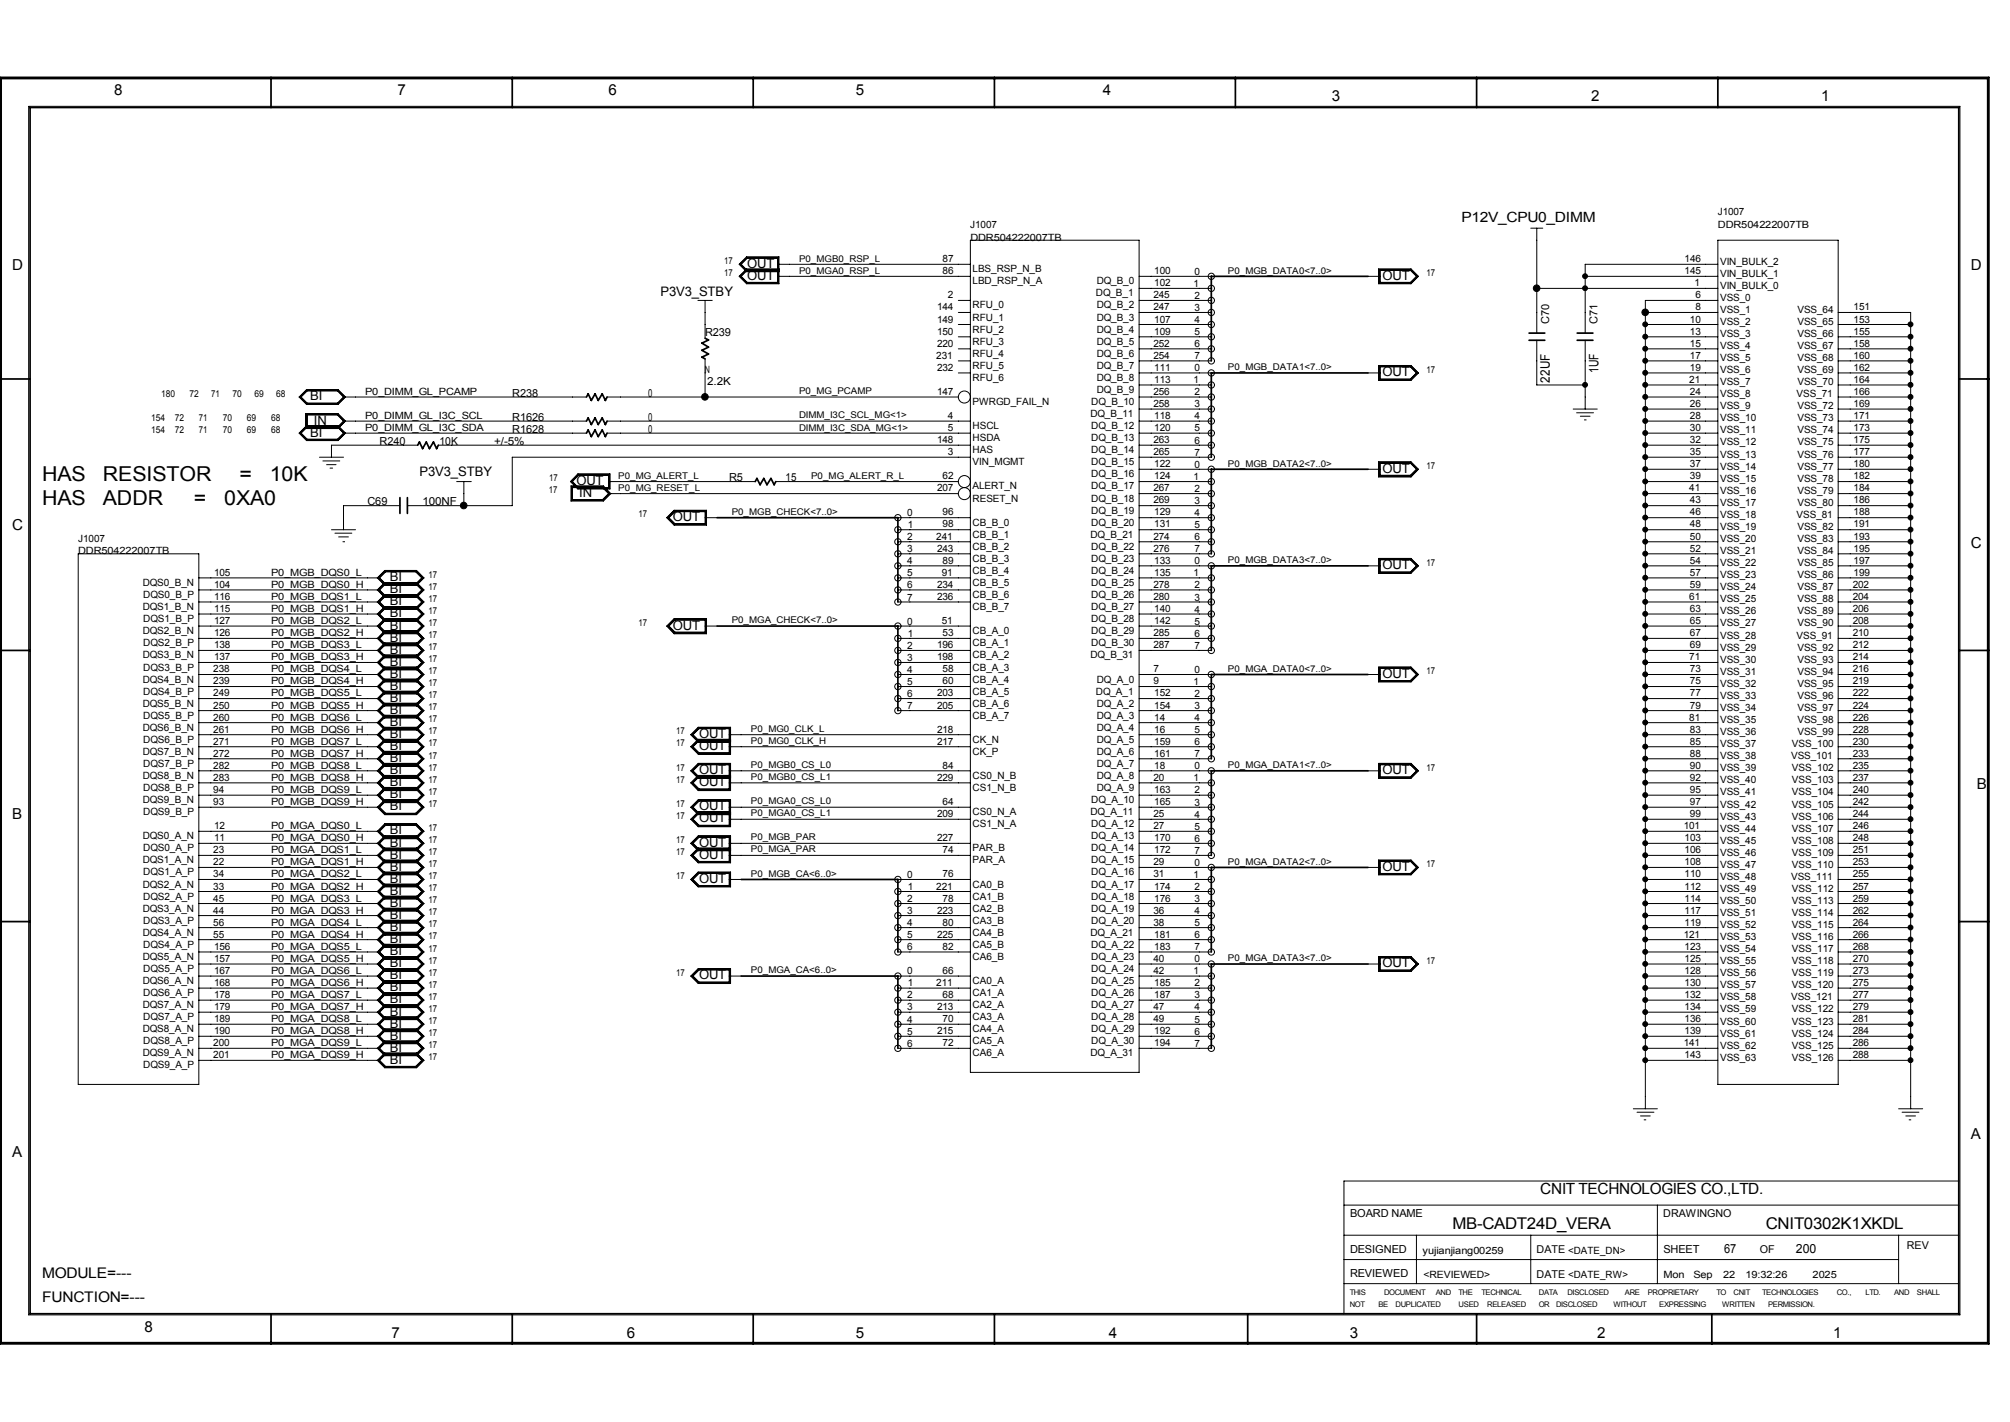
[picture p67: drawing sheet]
<svg xmlns="http://www.w3.org/2000/svg" width="297mm" height="210mm" viewBox="0 0 297 210" stroke-linecap="round" stroke-linejoin="round" font-family="sans-serif">
<defs><g id="words">
<g font-size="3">
<text x="6.2" y="71.1">HAS</text>
<text x="15.2" y="71.1">RESISTOR</text>
<text x="35.4" y="71.1">=</text>
<text x="39.9" y="71.1">10K</text>
<text x="6.2" y="74.6">HAS</text>
<text x="15.2" y="74.6">ADDR</text>
<text x="28.7" y="74.6">=</text>
<text x="33.1" y="74.6">0XA0</text>
</g>
<g font-size="2.4">
<text x="214.6" y="181.5">MB-CADT24D_VERA</text>
<text x="260.9" y="181.5">CNIT0302K1XKDL</text>
</g>
<text font-size="2.3" x="227.6" y="176.3">CNIT TECHNOLOGIES CO.,LTD.</text>
<g font-size="2.2">
<text x="16.9" y="14.1">8</text>
<text x="58.8" y="14.1">7</text>
<text x="89.9" y="14.1">6</text>
<text x="126.4" y="14.1">5</text>
<text x="163" y="14.1">4</text>
<text x="196.8" y="15">3</text>
<text x="235.1" y="15">2</text>
<text x="269.1" y="15">1</text>
<text x="1.8" y="39.9">D</text>
<text x="291.2" y="39.9">D</text>
<text x="1.8" y="78.2">C</text>
<text x="291.2" y="80.9">C</text>
<text x="292.1" y="116.5">B</text>
<text x="1.8" y="121">B</text>
<text x="1.8" y="170.8">A</text>
<text x="291.2" y="168.2">A</text>
<text x="6.2" y="188.7">MODULE=---</text>
<text x="6.2" y="192.2">FUNCTION=---</text>
<text x="21.3" y="196.6">8</text>
<text x="57.9" y="197.5">7</text>
<text x="92.6" y="197.5">6</text>
<text x="126.4" y="197.5">5</text>
<text x="163.9" y="197.5">4</text>
<text x="199.5" y="197.5">3</text>
<text x="236" y="197.5">2</text>
<text x="270.9" y="197.5">1</text>
</g>
<text font-size="2.1" x="216" y="32.8">P12V_CPU0_DIMM</text>
<g font-size="1.9">
<text x="110.4" y="39.5">OUT</text>
<text x="110.4" y="41.3">OUT</text>
<text x="204.3" y="41.3">OUT</text>
<text x="97.6" y="43.6">P3V3_STBY</text>
<text x="45.8" y="59.1">BI</text>
<text x="204.3" y="55.5">OUT</text>
<text x="229" y="56.5" transform="rotate(-90 229 56.5)">22UF</text>
<text x="236.2" y="55.1" transform="rotate(-90 236.2 55.1)">1UF</text>
<text x="45.8" y="64.5">BI</text>
<text x="46.4" y="62.7">IN</text>
<text x="62" y="70.4">P3V3_STBY</text>
<text x="85.2" y="71.6">OUT</text>
<text x="204.3" y="69.8">OUT</text>
<text x="85.6" y="73.4">IN</text>
<text x="99.4" y="76.9">OUT</text>
<text x="57.6" y="87.6">BI</text>
<text x="57.6" y="89.4">BI</text>
<text x="57.6" y="85.9">BI</text>
<text x="204.3" y="84.1">OUT</text>
<text x="57.6" y="94.7">BI</text>
<text x="57.6" y="91.2">BI</text>
<text x="57.6" y="93">BI</text>
<text x="99.4" y="93">OUT</text>
<text x="57.6" y="101.9">BI</text>
<text x="57.6" y="98.3">BI</text>
<text x="57.6" y="100.1">BI</text>
<text x="57.6" y="96.5">BI</text>
<text x="204.3" y="100.1">OUT</text>
<text x="57.6" y="105.5">BI</text>
<text x="57.6" y="107.2">BI</text>
<text x="57.6" y="103.7">BI</text>
<text x="57.6" y="112.6">BI</text>
<text x="57.6" y="109">BI</text>
<text x="57.6" y="110.8">BI</text>
<text x="103.3" y="109">OUT</text>
<text x="103.3" y="110.8">OUT</text>
<text x="57.6" y="119.7">BI</text>
<text x="57.6" y="116.1">BI</text>
<text x="57.6" y="117.9">BI</text>
<text x="57.6" y="114.3">BI</text>
<text x="103.3" y="116.1">OUT</text>
<text x="103.3" y="114.3">OUT</text>
<text x="103.3" y="119.7">OUT</text>
<text x="204.3" y="114.3">OUT</text>
<text x="57.6" y="125">BI</text>
<text x="57.6" y="123.2">BI</text>
<text x="103.3" y="125">OUT</text>
<text x="103.3" y="121.5">OUT</text>
<text x="57.6" y="128.6">BI</text>
<text x="57.6" y="130.4">BI</text>
<text x="57.6" y="126.8">BI</text>
<text x="103.3" y="126.8">OUT</text>
<text x="103.3" y="130.4">OUT</text>
<text x="204.3" y="128.6">OUT</text>
<text x="57.6" y="135.7">BI</text>
<text x="57.6" y="132.2">BI</text>
<text x="57.6" y="137.5">BI</text>
<text x="57.6" y="133.9">BI</text>
<text x="57.6" y="142.8">BI</text>
<text x="57.6" y="139.3">BI</text>
<text x="57.6" y="141.1">BI</text>
<text x="204.3" y="142.8">OUT</text>
<text x="57.6" y="150">BI</text>
<text x="57.6" y="146.4">BI</text>
<text x="57.6" y="148.2">BI</text>
<text x="57.6" y="144.6">BI</text>
<text x="103.3" y="144.6">OUT</text>
<text x="57.6" y="153.5">BI</text>
<text x="57.6" y="155.3">BI</text>
<text x="57.6" y="151.8">BI</text>
<text x="57.6" y="157.1">BI</text>
<text x="254.7" y="185">67</text>
<text x="265.4" y="185">200</text>
</g>
<g font-size="1.6">
<text x="228.9" y="47.9" transform="rotate(-90 228.9 47.9)">C70</text>
<text x="236.1" y="47.9" transform="rotate(-90 236.1 47.9)">C71</text>
<text x="104.2" y="49.7">R239</text>
<text x="75.7" y="58.6">R238</text>
<text x="95.8" y="58.6">0</text>
<text x="104.5" y="56.8">2.2K</text>
<text x="56.1" y="65.7">R240</text>
<text x="64.9" y="65.7">10K</text>
<text x="73" y="65.7">+/-5%</text>
<text x="75.7" y="63.9">R1628</text>
<text x="75.7" y="62.1">R1626</text>
<text x="95.8" y="62.1">0</text>
<text x="95.8" y="63.9">0</text>
<text x="107.7" y="71.1">R5</text>
<text x="116.1" y="71.1">15</text>
<text x="54.3" y="74.6">C69</text>
<text x="62.4" y="74.6">100NF</text>
<text x="199.5" y="179.7">BOARD NAME</text>
<text x="245.8" y="179.7">DRAWINGNO</text>
<text x="199.5" y="185.1">DESIGNED</text>
<text x="227.1" y="185.1">DATE &lt;DATE_DN&gt;</text>
<text x="245.8" y="185">SHEET</text>
<text x="260" y="185.1">OF</text>
<text x="281.7" y="184.4">REV</text>
<text x="199.5" y="188.6">REVIEWED</text>
<text x="227.1" y="188.7">DATE &lt;DATE_RW&gt;</text>
</g>
<g font-size="1.5">
<text x="143.4" y="33.7">J1007</text>
<text x="143.4" y="35.5">DDR504222007TB</text>
<text x="253.8" y="31.7">J1007</text>
<text x="253.9" y="33.7">DDR504222007TB</text>
<text x="139.3" y="38.7">87</text>
<text x="139.3" y="40.5">86</text>
<text x="143.7" y="42">LBD_RSP_N_A</text>
<text x="143.7" y="40.2">LBS_RSP_N_B</text>
<text x="162" y="42">DQ_B_0</text>
<text x="170.6" y="40.5">100</text>
<text x="176.5" y="40.6">0</text>
<text x="248.9" y="40.5">145</text>
<text x="248.9" y="38.7">146</text>
<text x="254.2" y="39.1">VIN_BULK_2</text>
<text x="254.2" y="40.9">VIN_BULK_1</text>
<text x="138.5" y="45.9">144</text>
<text x="138.5" y="47.6">149</text>
<text x="140.1" y="44.1">2</text>
<text x="143.7" y="47.3">RFU_1</text>
<text x="143.7" y="45.6">RFU_0</text>
<text x="161.9" y="43.8">DQ_B_1</text>
<text x="162" y="45.6">DQ_B_2</text>
<text x="162" y="47.3">DQ_B_3</text>
<text x="170.4" y="45.9">247</text>
<text x="170.4" y="44.1">245</text>
<text x="170.6" y="42.3">102</text>
<text x="170.6" y="47.6">107</text>
<text x="176.4" y="42.4">1</text>
<text x="176.5" y="47.7">4</text>
<text x="176.5" y="44.2">2</text>
<text x="176.5" y="45.9">3</text>
<text x="249.7" y="47.6">10</text>
<text x="250.4" y="42.3">1</text>
<text x="250.5" y="44.1">6</text>
<text x="250.5" y="45.9">8</text>
<text x="254.2" y="42.6">VIN_BULK_0</text>
<text x="254.2" y="48">VSS_2</text>
<text x="254.2" y="46.2">VSS_1</text>
<text x="254.2" y="44.4">VSS_0</text>
<text x="265.6" y="48">VSS_65</text>
<text x="265.6" y="46.2">VSS_64</text>
<text x="273.9" y="45.9">151</text>
<text x="273.9" y="47.6">153</text>
<text x="138.3" y="53">231</text>
<text x="138.5" y="49.4">150</text>
<text x="138.5" y="51.2">220</text>
<text x="143.7" y="49.1">RFU_2</text>
<text x="143.7" y="52.7">RFU_4</text>
<text x="143.7" y="50.9">RFU_3</text>
<text x="162" y="49.1">DQ_B_4</text>
<text x="162" y="52.7">DQ_B_6</text>
<text x="162" y="50.9">DQ_B_5</text>
<text x="170.4" y="53">254</text>
<text x="170.4" y="51.2">252</text>
<text x="170.6" y="49.4">109</text>
<text x="176.5" y="53">7</text>
<text x="176.5" y="49.5">5</text>
<text x="176.5" y="51.3">6</text>
<text x="249.7" y="49.4">13</text>
<text x="249.7" y="51.2">15</text>
<text x="249.7" y="53">17</text>
<text x="254.2" y="53.3">VSS_5</text>
<text x="254.2" y="51.6">VSS_4</text>
<text x="254.2" y="49.8">VSS_3</text>
<text x="265.6" y="53.3">VSS_68</text>
<text x="265.6" y="51.6">VSS_67</text>
<text x="265.6" y="49.8">VSS_66</text>
<text x="273.9" y="49.4">155</text>
<text x="273.9" y="51.2">158</text>
<text x="273.9" y="53">160</text>
<text x="53.9" y="58.3">P0_DIMM_GL_PCAMP</text>
<text x="104.2" y="55.1">N</text>
<text x="138.5" y="58.3">147</text>
<text x="138.5" y="54.7">232</text>
<text x="143.7" y="56.3">RFU_6</text>
<text x="143.7" y="59.8">PWRGD_FAIL_N</text>
<text x="143.7" y="54.5">RFU_5</text>
<text x="161.2" y="59.8">DQ_B_10</text>
<text x="162" y="56.3">DQ_B_8</text>
<text x="162" y="58">DQ_B_9</text>
<text x="162" y="54.5">DQ_B_7</text>
<text x="170.4" y="58.3">256</text>
<text x="170.6" y="56.5">113</text>
<text x="170.6" y="54.7">111</text>
<text x="176.4" y="56.6">1</text>
<text x="176.5" y="58.4">2</text>
<text x="176.5" y="54.8">0</text>
<text x="249.6" y="56.5">21</text>
<text x="249.7" y="54.7">19</text>
<text x="249.7" y="58.3">24</text>
<text x="254.2" y="58.7">VSS_8</text>
<text x="254.2" y="56.9">VSS_7</text>
<text x="254.2" y="55.1">VSS_6</text>
<text x="265.5" y="58.7">VSS_71</text>
<text x="265.6" y="55.1">VSS_69</text>
<text x="265.6" y="56.9">VSS_70</text>
<text x="273.9" y="56.5">164</text>
<text x="273.9" y="58.3">166</text>
<text x="273.9" y="54.7">162</text>
<text x="53.9" y="63.7">P0_DIMM_GL_I3C_SDA</text>
<text x="53.9" y="61.9">P0_DIMM_GL_I3C_SCL</text>
<text x="138.5" y="65.5">148</text>
<text x="140.1" y="61.9">4</text>
<text x="140.1" y="63.7">5</text>
<text x="143.7" y="65.2">HSDA</text>
<text x="143.7" y="63.4">HSCL</text>
<text x="161.1" y="61.6">DQ_B_11</text>
<text x="161.2" y="65.2">DQ_B_13</text>
<text x="161.2" y="63.4">DQ_B_12</text>
<text x="170.4" y="65.5">263</text>
<text x="170.4" y="60.1">258</text>
<text x="170.6" y="61.9">118</text>
<text x="170.6" y="63.7">120</text>
<text x="176.5" y="60.2">3</text>
<text x="176.5" y="63.7">5</text>
<text x="176.5" y="61.9">4</text>
<text x="176.5" y="65.5">6</text>
<text x="249.7" y="60.1">26</text>
<text x="249.7" y="61.9">28</text>
<text x="249.7" y="63.7">30</text>
<text x="249.7" y="65.5">32</text>
<text x="254.2" y="65.8">VSS_12</text>
<text x="254.2" y="64">VSS_11</text>
<text x="254.2" y="62.2">VSS_10</text>
<text x="254.2" y="60.5">VSS_9</text>
<text x="265.6" y="65.8">VSS_75</text>
<text x="265.6" y="64">VSS_74</text>
<text x="265.6" y="62.2">VSS_73</text>
<text x="265.6" y="60.5">VSS_72</text>
<text x="273.9" y="60.1">169</text>
<text x="273.9" y="61.9">171</text>
<text x="273.9" y="63.7">173</text>
<text x="273.9" y="65.5">175</text>
<text x="139.3" y="70.8">62</text>
<text x="140.1" y="67.2">3</text>
<text x="143.7" y="68.7">VIN_MGMT</text>
<text x="143.7" y="66.9">HAS</text>
<text x="161.2" y="70.5">DQ_B_16</text>
<text x="161.2" y="68.7">DQ_B_15</text>
<text x="161.2" y="66.9">DQ_B_14</text>
<text x="170.4" y="67.2">265</text>
<text x="170.6" y="70.8">124</text>
<text x="170.6" y="69">122</text>
<text x="176.4" y="70.9">1</text>
<text x="176.5" y="67.3">7</text>
<text x="176.5" y="69.1">0</text>
<text x="249.7" y="67.2">35</text>
<text x="249.7" y="69">37</text>
<text x="249.7" y="70.8">39</text>
<text x="254.2" y="71.2">VSS_15</text>
<text x="254.2" y="69.3">VSS_14</text>
<text x="254.2" y="67.6">VSS_13</text>
<text x="265.6" y="71.2">VSS_78</text>
<text x="265.6" y="69.3">VSS_77</text>
<text x="265.6" y="67.6">VSS_76</text>
<text x="273.9" y="67.2">177</text>
<text x="273.9" y="69">180</text>
<text x="273.9" y="70.8">182</text>
<text x="134" y="76.2">0</text>
<text x="134.1" y="78">1</text>
<text x="138.5" y="72.6">207</text>
<text x="139.3" y="77.9">98</text>
<text x="139.3" y="76.1">96</text>
<text x="143.7" y="77.6">CB_B_0</text>
<text x="143.7" y="74.1">RESET_N</text>
<text x="143.7" y="72.3">ALERT_N</text>
<text x="161.2" y="77.6">DQ_B_20</text>
<text x="161.2" y="75.9">DQ_B_19</text>
<text x="161.2" y="74.1">DQ_B_18</text>
<text x="161.2" y="72.3">DQ_B_17</text>
<text x="170.4" y="72.6">267</text>
<text x="170.4" y="74.3">269</text>
<text x="170.6" y="77.9">131</text>
<text x="170.6" y="76.1">129</text>
<text x="176.5" y="78">5</text>
<text x="176.5" y="74.4">3</text>
<text x="176.5" y="76.2">4</text>
<text x="176.5" y="72.6">2</text>
<text x="249.6" y="72.6">41</text>
<text x="249.7" y="74.3">43</text>
<text x="249.7" y="76.1">46</text>
<text x="249.7" y="77.9">48</text>
<text x="254.2" y="76.5">VSS_18</text>
<text x="254.2" y="74.7">VSS_17</text>
<text x="254.2" y="72.9">VSS_16</text>
<text x="265.5" y="76.5">VSS_81</text>
<text x="265.6" y="74.7">VSS_80</text>
<text x="265.6" y="72.9">VSS_79</text>
<text x="273.9" y="72.6">184</text>
<text x="273.9" y="74.3">186</text>
<text x="273.9" y="76.1">188</text>
<text x="273.9" y="77.9">191</text>
<text x="11.6" y="80.1">J1007</text>
<text x="11.6" y="81.8">DDR504222007TB</text>
<text x="134" y="79.8">2</text>
<text x="134" y="81.5">3</text>
<text x="134" y="83.3">4</text>
<text x="138.3" y="79.7">241</text>
<text x="138.5" y="81.5">243</text>
<text x="139.3" y="83.3">89</text>
<text x="143.7" y="83">CB_B_3</text>
<text x="143.7" y="81.2">CB_B_2</text>
<text x="143.7" y="79.4">CB_B_1</text>
<text x="161.1" y="79.4">DQ_B_21</text>
<text x="161.2" y="81.2">DQ_B_22</text>
<text x="161.2" y="83">DQ_B_23</text>
<text x="170.4" y="81.5">276</text>
<text x="170.4" y="79.7">274</text>
<text x="170.6" y="83.3">133</text>
<text x="176.5" y="83.3">0</text>
<text x="176.5" y="81.5">7</text>
<text x="176.5" y="79.8">6</text>
<text x="249.7" y="79.7">50</text>
<text x="249.7" y="81.5">52</text>
<text x="249.7" y="83.3">54</text>
<text x="254.2" y="83.6">VSS_22</text>
<text x="254.2" y="81.8">VSS_21</text>
<text x="254.2" y="80.1">VSS_20</text>
<text x="254.2" y="78.3">VSS_19</text>
<text x="265.6" y="83.6">VSS_85</text>
<text x="265.6" y="81.8">VSS_84</text>
<text x="265.6" y="80.1">VSS_83</text>
<text x="265.6" y="78.3">VSS_82</text>
<text x="273.9" y="79.7">193</text>
<text x="273.9" y="81.5">195</text>
<text x="273.9" y="83.3">197</text>
<text x="21.1" y="86.5">DQS0_B_N</text>
<text x="21.2" y="88.3">DQS0_B_P</text>
<text x="31.6" y="85.1">105</text>
<text x="31.6" y="88.6">116</text>
<text x="31.6" y="86.8">104</text>
<text x="40.1" y="86.8">P0_MGB_DQS0_H</text>
<text x="40.1" y="85.1">P0_MGB_DQS0_L</text>
<text x="40.1" y="88.6">P0_MGB_DQS1_L</text>
<text x="134" y="85.1">5</text>
<text x="134" y="86.9">6</text>
<text x="134" y="88.7">7</text>
<text x="138.5" y="88.6">236</text>
<text x="138.5" y="86.8">234</text>
<text x="139.1" y="85.1">91</text>
<text x="143.7" y="88.3">CB_B_6</text>
<text x="143.7" y="86.5">CB_B_5</text>
<text x="143.7" y="84.8">CB_B_4</text>
<text x="161.2" y="86.5">DQ_B_25</text>
<text x="161.2" y="84.8">DQ_B_24</text>
<text x="161.2" y="88.3">DQ_B_26</text>
<text x="170.4" y="86.8">278</text>
<text x="170.4" y="88.6">280</text>
<text x="170.6" y="85.1">135</text>
<text x="176.4" y="85.1">1</text>
<text x="176.5" y="86.9">2</text>
<text x="176.5" y="88.7">3</text>
<text x="249.6" y="88.6">61</text>
<text x="249.7" y="85.1">57</text>
<text x="249.7" y="86.8">59</text>
<text x="254.2" y="88.9">VSS_25</text>
<text x="254.2" y="87.2">VSS_24</text>
<text x="254.2" y="85.4">VSS_23</text>
<text x="265.6" y="88.9">VSS_88</text>
<text x="265.6" y="87.2">VSS_87</text>
<text x="265.6" y="85.4">VSS_86</text>
<text x="273.8" y="86.8">202</text>
<text x="273.8" y="88.6">204</text>
<text x="273.9" y="85.1">199</text>
<text x="21.1" y="93.6">DQS2_B_N</text>
<text x="21.1" y="90.1">DQS1_B_N</text>
<text x="21.2" y="91.9">DQS1_B_P</text>
<text x="21.2" y="95.4">DQS2_B_P</text>
<text x="31.6" y="95.7">138</text>
<text x="31.6" y="90.4">115</text>
<text x="31.6" y="93.9">126</text>
<text x="31.6" y="92.2">127</text>
<text x="40.1" y="95.7">P0_MGB_DQS3_L</text>
<text x="40.1" y="92.2">P0_MGB_DQS2_L</text>
<text x="40.1" y="93.9">P0_MGB_DQS2_H</text>
<text x="40.1" y="90.4">P0_MGB_DQS1_H</text>
<text x="134" y="95.8">2</text>
<text x="134" y="92.2">0</text>
<text x="134.1" y="94">1</text>
<text x="138.5" y="95.7">196</text>
<text x="139.1" y="92.2">51</text>
<text x="139.3" y="93.9">53</text>
<text x="143.7" y="95.4">CB_A_1</text>
<text x="143.7" y="93.6">CB_A_0</text>
<text x="143.7" y="90.1">CB_B_7</text>
<text x="161.2" y="95.4">DQ_B_30</text>
<text x="161.2" y="93.6">DQ_B_29</text>
<text x="161.2" y="91.9">DQ_B_28</text>
<text x="161.2" y="90.1">DQ_B_27</text>
<text x="170.4" y="93.9">285</text>
<text x="170.4" y="95.7">287</text>
<text x="170.6" y="90.4">140</text>
<text x="170.6" y="92.2">142</text>
<text x="176.5" y="90.5">4</text>
<text x="176.5" y="92.2">5</text>
<text x="176.5" y="95.8">7</text>
<text x="176.5" y="94">6</text>
<text x="249.7" y="90.4">63</text>
<text x="249.7" y="92.2">65</text>
<text x="249.7" y="93.9">67</text>
<text x="249.7" y="95.7">69</text>
<text x="254.2" y="94.3">VSS_28</text>
<text x="254.2" y="92.5">VSS_27</text>
<text x="254.2" y="90.7">VSS_26</text>
<text x="265.5" y="94.3">VSS_91</text>
<text x="265.6" y="92.5">VSS_90</text>
<text x="265.6" y="90.7">VSS_89</text>
<text x="273.8" y="95.7">212</text>
<text x="273.8" y="90.4">206</text>
<text x="273.8" y="92.2">208</text>
<text x="273.8" y="93.9">210</text>
<text x="21.1" y="100.8">DQS4_B_N</text>
<text x="21.1" y="97.2">DQS3_B_N</text>
<text x="21.2" y="99">DQS3_B_P</text>
<text x="31.5" y="101.1">239</text>
<text x="31.5" y="99.3">238</text>
<text x="31.6" y="97.5">137</text>
<text x="40.1" y="101.1">P0_MGB_DQS4_H</text>
<text x="40.1" y="97.5">P0_MGB_DQS3_H</text>
<text x="40.1" y="99.3">P0_MGB_DQS4_L</text>
<text x="134" y="97.6">3</text>
<text x="134" y="101.1">5</text>
<text x="134" y="99.4">4</text>
<text x="138.5" y="97.5">198</text>
<text x="139.3" y="101.1">60</text>
<text x="139.3" y="99.3">58</text>
<text x="143.7" y="100.8">CB_A_4</text>
<text x="143.7" y="99">CB_A_3</text>
<text x="143.7" y="97.2">CB_A_2</text>
<text x="161.1" y="97.2">DQ_B_31</text>
<text x="162" y="100.8">DQ_A_0</text>
<text x="170.4" y="99.3">7</text>
<text x="170.4" y="101.1">9</text>
<text x="176.4" y="101.1">1</text>
<text x="176.5" y="99.4">0</text>
<text x="249.6" y="97.5">71</text>
<text x="249.7" y="99.3">73</text>
<text x="249.7" y="101.1">75</text>
<text x="254.2" y="101.4">VSS_32</text>
<text x="254.2" y="99.7">VSS_31</text>
<text x="254.2" y="97.9">VSS_30</text>
<text x="254.2" y="96.1">VSS_29</text>
<text x="265.6" y="97.9">VSS_93</text>
<text x="265.6" y="101.4">VSS_95</text>
<text x="265.6" y="99.7">VSS_94</text>
<text x="265.6" y="96.1">VSS_92</text>
<text x="273.8" y="99.3">216</text>
<text x="273.8" y="101.1">219</text>
<text x="273.8" y="97.5">214</text>
<text x="21.1" y="104.4">DQS5_B_N</text>
<text x="21.1" y="107.9">DQS6_B_N</text>
<text x="21.2" y="102.6">DQS4_B_P</text>
<text x="21.2" y="106.1">DQS5_B_P</text>
<text x="31.5" y="106.4">260</text>
<text x="31.5" y="104.7">250</text>
<text x="31.5" y="102.8">249</text>
<text x="40.1" y="106.4">P0_MGB_DQS6_L</text>
<text x="40.1" y="104.7">P0_MGB_DQS5_H</text>
<text x="40.1" y="102.8">P0_MGB_DQS5_L</text>
<text x="134" y="102.9">6</text>
<text x="134" y="104.7">7</text>
<text x="138.5" y="102.8">203</text>
<text x="138.5" y="104.7">205</text>
<text x="143.7" y="106.1">CB_A_7</text>
<text x="143.7" y="104.4">CB_A_6</text>
<text x="143.7" y="102.6">CB_A_5</text>
<text x="161.9" y="102.6">DQ_A_1</text>
<text x="162" y="104.4">DQ_A_2</text>
<text x="162" y="106.1">DQ_A_3</text>
<text x="162" y="107.9">DQ_A_4</text>
<text x="170.6" y="106.4">14</text>
<text x="170.6" y="104.7">154</text>
<text x="170.6" y="102.8">152</text>
<text x="176.5" y="106.5">4</text>
<text x="176.5" y="104.7">3</text>
<text x="176.5" y="102.9">2</text>
<text x="249.6" y="106.4">81</text>
<text x="249.7" y="102.8">77</text>
<text x="249.7" y="104.7">79</text>
<text x="254.2" y="106.8">VSS_35</text>
<text x="254.2" y="105">VSS_34</text>
<text x="254.2" y="103.2">VSS_33</text>
<text x="265.6" y="106.8">VSS_98</text>
<text x="265.6" y="105">VSS_97</text>
<text x="265.6" y="103.2">VSS_96</text>
<text x="273.8" y="102.8">222</text>
<text x="273.8" y="104.7">224</text>
<text x="273.8" y="106.4">226</text>
<text x="21.1" y="111.5">DQS7_B_N</text>
<text x="21.2" y="109.7">DQS6_B_P</text>
<text x="21.2" y="113.2">DQS7_B_P</text>
<text x="31.5" y="113.5">282</text>
<text x="31.5" y="111.8">272</text>
<text x="31.5" y="110">271</text>
<text x="31.5" y="108.2">261</text>
<text x="40.1" y="108.2">P0_MGB_DQS6_H</text>
<text x="40.1" y="111.8">P0_MGB_DQS7_H</text>
<text x="40.1" y="113.5">P0_MGB_DQS8_L</text>
<text x="40.1" y="110">P0_MGB_DQS7_L</text>
<text x="138.5" y="108.2">218</text>
<text x="138.5" y="110">217</text>
<text x="139.3" y="113.5">84</text>
<text x="143.7" y="111.5">CK_P</text>
<text x="143.7" y="109.7">CK_N</text>
<text x="162" y="109.7">DQ_A_5</text>
<text x="162" y="113.2">DQ_A_7</text>
<text x="162" y="111.5">DQ_A_6</text>
<text x="170.6" y="110">159</text>
<text x="170.6" y="111.8">161</text>
<text x="170.6" y="113.5">18</text>
<text x="170.6" y="108.2">16</text>
<text x="176.5" y="113.6">0</text>
<text x="176.5" y="111.8">7</text>
<text x="176.5" y="108.2">5</text>
<text x="176.5" y="110">6</text>
<text x="249.7" y="108.2">83</text>
<text x="249.7" y="110">85</text>
<text x="249.7" y="111.8">88</text>
<text x="249.7" y="113.5">90</text>
<text x="254.2" y="113.9">VSS_39</text>
<text x="254.2" y="112.1">VSS_38</text>
<text x="254.2" y="110.3">VSS_37</text>
<text x="254.2" y="108.5">VSS_36</text>
<text x="264.7" y="112.1">VSS_101</text>
<text x="264.8" y="113.9">VSS_102</text>
<text x="264.8" y="110.3">VSS_100</text>
<text x="265.6" y="108.5">VSS_99</text>
<text x="273.8" y="108.2">228</text>
<text x="273.8" y="110">230</text>
<text x="273.8" y="111.8">233</text>
<text x="273.8" y="113.5">235</text>
<text x="21.1" y="115">DQS8_B_N</text>
<text x="21.1" y="118.6">DQS9_B_N</text>
<text x="21.2" y="116.8">DQS8_B_P</text>
<text x="31.5" y="118.9">93</text>
<text x="31.5" y="115.3">283</text>
<text x="31.5" y="117.1">94</text>
<text x="40.1" y="118.9">P0_MGB_DQS9_H</text>
<text x="40.1" y="117.1">P0_MGB_DQS9_L</text>
<text x="40.1" y="115.3">P0_MGB_DQS8_H</text>
<text x="138.5" y="115.3">229</text>
<text x="139.3" y="118.9">64</text>
<text x="143.7" y="116.8">CS1_N_B</text>
<text x="143.7" y="115">CS0_N_B</text>
<text x="161.2" y="118.6">DQ_A_10</text>
<text x="162" y="116.8">DQ_A_9</text>
<text x="162" y="115">DQ_A_8</text>
<text x="170.4" y="115.3">20</text>
<text x="170.6" y="117.1">163</text>
<text x="170.6" y="118.9">165</text>
<text x="176.4" y="115.4">1</text>
<text x="176.5" y="117.2">2</text>
<text x="176.5" y="119">3</text>
<text x="249.7" y="115.3">92</text>
<text x="249.7" y="117.1">95</text>
<text x="249.7" y="118.9">97</text>
<text x="254.2" y="119.3">VSS_42</text>
<text x="254.2" y="117.5">VSS_41</text>
<text x="254.2" y="115.7">VSS_40</text>
<text x="264.8" y="119.3">VSS_105</text>
<text x="264.8" y="117.5">VSS_104</text>
<text x="264.8" y="115.7">VSS_103</text>
<text x="273.8" y="115.3">237</text>
<text x="273.8" y="117.1">240</text>
<text x="273.8" y="118.9">242</text>
<text x="21.1" y="124">DQS0_A_N</text>
<text x="21.2" y="125.7">DQS0_A_P</text>
<text x="21.2" y="120.4">DQS9_B_P</text>
<text x="31.5" y="126">23</text>
<text x="31.6" y="122.4">12</text>
<text x="31.6" y="124.2">11</text>
<text x="40.1" y="122.4">P0_MGA_DQS0_L</text>
<text x="40.1" y="124.2">P0_MGA_DQS0_H</text>
<text x="40.1" y="126">P0_MGA_DQS1_L</text>
<text x="138.5" y="124.2">227</text>
<text x="138.5" y="120.7">209</text>
<text x="139.3" y="126">74</text>
<text x="143.7" y="122.2">CS1_N_A</text>
<text x="143.7" y="120.4">CS0_N_A</text>
<text x="143.7" y="125.7">PAR_B</text>
<text x="161.1" y="120.4">DQ_A_11</text>
<text x="161.2" y="122.2">DQ_A_12</text>
<text x="161.2" y="124">DQ_A_13</text>
<text x="161.2" y="125.7">DQ_A_14</text>
<text x="170.4" y="122.4">27</text>
<text x="170.4" y="120.7">25</text>
<text x="170.6" y="124.2">170</text>
<text x="170.6" y="126">172</text>
<text x="176.5" y="120.7">4</text>
<text x="176.5" y="122.5">5</text>
<text x="176.5" y="124.3">6</text>
<text x="248.8" y="122.4">101</text>
<text x="248.9" y="124.2">103</text>
<text x="248.9" y="126">106</text>
<text x="249.7" y="120.7">99</text>
<text x="254.2" y="124.6">VSS_45</text>
<text x="254.2" y="122.8">VSS_44</text>
<text x="254.2" y="121">VSS_43</text>
<text x="264.8" y="124.6">VSS_108</text>
<text x="264.8" y="122.8">VSS_107</text>
<text x="264.8" y="121">VSS_106</text>
<text x="273.8" y="120.7">244</text>
<text x="273.8" y="122.4">246</text>
<text x="273.8" y="124.2">248</text>
<text x="273.8" y="126">251</text>
<text x="21.1" y="127.5">DQS1_A_N</text>
<text x="21.1" y="131.1">DQS2_A_N</text>
<text x="21.2" y="129.3">DQS1_A_P</text>
<text x="31.5" y="127.8">22</text>
<text x="31.5" y="129.6">34</text>
<text x="31.5" y="131.4">33</text>
<text x="40.1" y="131.4">P0_MGA_DQS2_H</text>
<text x="40.1" y="127.8">P0_MGA_DQS1_H</text>
<text x="40.1" y="129.6">P0_MGA_DQS2_L</text>
<text x="134" y="129.6">0</text>
<text x="134.1" y="131.4">1</text>
<text x="138.3" y="131.4">221</text>
<text x="139.3" y="129.6">76</text>
<text x="143.7" y="127.5">PAR_A</text>
<text x="143.7" y="131.1">CA0_B</text>
<text x="161.2" y="127.5">DQ_A_15</text>
<text x="161.2" y="131.1">DQ_A_17</text>
<text x="161.2" y="129.3">DQ_A_16</text>
<text x="170.4" y="127.8">29</text>
<text x="170.4" y="129.6">31</text>
<text x="170.6" y="131.4">174</text>
<text x="176.4" y="129.6">1</text>
<text x="176.5" y="131.4">2</text>
<text x="176.5" y="127.8">0</text>
<text x="176.5" y="126.1">7</text>
<text x="248.9" y="127.8">108</text>
<text x="248.9" y="129.6">110</text>
<text x="248.9" y="131.4">112</text>
<text x="254.2" y="131.7">VSS_49</text>
<text x="254.2" y="129.9">VSS_48</text>
<text x="254.2" y="128.1">VSS_47</text>
<text x="254.2" y="126.4">VSS_46</text>
<text x="264.7" y="129.9">VSS_111</text>
<text x="264.8" y="131.7">VSS_112</text>
<text x="264.8" y="128.1">VSS_110</text>
<text x="264.8" y="126.4">VSS_109</text>
<text x="273.8" y="127.8">253</text>
<text x="273.8" y="129.6">255</text>
<text x="273.8" y="131.4">257</text>
<text x="21.1" y="134.6">DQS3_A_N</text>
<text x="21.2" y="132.8">DQS2_A_P</text>
<text x="21.2" y="136.4">DQS3_A_P</text>
<text x="31.5" y="133.1">45</text>
<text x="31.5" y="136.7">56</text>
<text x="31.5" y="134.9">44</text>
<text x="40.1" y="134.9">P0_MGA_DQS3_H</text>
<text x="40.1" y="133.1">P0_MGA_DQS3_L</text>
<text x="40.1" y="136.7">P0_MGA_DQS4_L</text>
<text x="134" y="136.8">4</text>
<text x="134" y="135">3</text>
<text x="134" y="133.2">2</text>
<text x="138.5" y="134.9">223</text>
<text x="139.3" y="136.7">80</text>
<text x="139.3" y="133.1">78</text>
<text x="143.7" y="132.8">CA1_B</text>
<text x="143.7" y="134.6">CA2_B</text>
<text x="143.7" y="136.4">CA3_B</text>
<text x="161.2" y="136.4">DQ_A_20</text>
<text x="161.2" y="134.6">DQ_A_19</text>
<text x="161.2" y="132.8">DQ_A_18</text>
<text x="170.4" y="136.7">38</text>
<text x="170.4" y="134.9">36</text>
<text x="170.6" y="133.1">176</text>
<text x="176.5" y="136.8">5</text>
<text x="176.5" y="135">4</text>
<text x="176.5" y="133.2">3</text>
<text x="248.9" y="133.1">114</text>
<text x="248.9" y="134.9">117</text>
<text x="248.9" y="136.7">119</text>
<text x="254.2" y="137">VSS_52</text>
<text x="254.2" y="135.3">VSS_51</text>
<text x="254.2" y="133.5">VSS_50</text>
<text x="264.8" y="137">VSS_115</text>
<text x="264.8" y="135.3">VSS_114</text>
<text x="264.8" y="133.5">VSS_113</text>
<text x="273.8" y="133.1">259</text>
<text x="273.8" y="134.9">262</text>
<text x="273.8" y="136.7">264</text>
<text x="21.1" y="138.2">DQS4_A_N</text>
<text x="21.1" y="141.7">DQS5_A_N</text>
<text x="21.2" y="143.6">DQS5_A_P</text>
<text x="21.2" y="140">DQS4_A_P</text>
<text x="31.5" y="138.5">55</text>
<text x="31.6" y="140.3">156</text>
<text x="31.6" y="142">157</text>
<text x="31.6" y="143.8">167</text>
<text x="40.1" y="138.5">P0_MGA_DQS4_H</text>
<text x="40.1" y="140.3">P0_MGA_DQS5_L</text>
<text x="40.1" y="142">P0_MGA_DQS5_H</text>
<text x="40.1" y="143.8">P0_MGA_DQS6_L</text>
<text x="134" y="143.9">0</text>
<text x="134" y="140.3">6</text>
<text x="134" y="138.6">5</text>
<text x="138.5" y="138.5">225</text>
<text x="139.3" y="140.3">82</text>
<text x="139.3" y="143.8">66</text>
<text x="143.7" y="138.2">CA4_B</text>
<text x="143.7" y="140">CA5_B</text>
<text x="143.7" y="141.7">CA6_B</text>
<text x="161.1" y="138.2">DQ_A_21</text>
<text x="161.2" y="140">DQ_A_22</text>
<text x="161.2" y="143.6">DQ_A_24</text>
<text x="161.2" y="141.7">DQ_A_23</text>
<text x="170.4" y="142">40</text>
<text x="170.4" y="143.8">42</text>
<text x="170.6" y="140.3">183</text>
<text x="170.6" y="138.5">181</text>
<text x="176.4" y="143.9">1</text>
<text x="176.5" y="142.1">0</text>
<text x="176.5" y="140.3">7</text>
<text x="176.5" y="138.6">6</text>
<text x="248.8" y="138.5">121</text>
<text x="248.9" y="140.3">123</text>
<text x="248.9" y="142">125</text>
<text x="248.9" y="143.8">128</text>
<text x="254.2" y="142.4">VSS_55</text>
<text x="254.2" y="140.6">VSS_54</text>
<text x="254.2" y="138.8">VSS_53</text>
<text x="264.8" y="142.4">VSS_118</text>
<text x="264.8" y="140.6">VSS_117</text>
<text x="264.8" y="138.8">VSS_116</text>
<text x="273.8" y="138.5">266</text>
<text x="273.8" y="140.3">268</text>
<text x="273.8" y="142">270</text>
<text x="273.8" y="143.8">273</text>
<text x="21.1" y="148.9">DQS7_A_N</text>
<text x="21.1" y="145.3">DQS6_A_N</text>
<text x="21.2" y="147.1">DQS6_A_P</text>
<text x="31.6" y="145.6">168</text>
<text x="31.6" y="147.4">178</text>
<text x="31.6" y="149.2">179</text>
<text x="40.1" y="145.6">P0_MGA_DQS6_H</text>
<text x="40.1" y="147.4">P0_MGA_DQS7_L</text>
<text x="40.1" y="149.2">P0_MGA_DQS7_H</text>
<text x="134" y="147.4">2</text>
<text x="134" y="149.2">3</text>
<text x="134.1" y="145.7">1</text>
<text x="138.3" y="145.6">211</text>
<text x="138.5" y="149.2">213</text>
<text x="139.3" y="147.4">68</text>
<text x="143.7" y="145.3">CA0_A</text>
<text x="143.7" y="148.9">CA2_A</text>
<text x="143.7" y="147.1">CA1_A</text>
<text x="161.2" y="148.9">DQ_A_27</text>
<text x="161.2" y="147.1">DQ_A_26</text>
<text x="161.2" y="145.3">DQ_A_25</text>
<text x="170.4" y="149.2">47</text>
<text x="170.6" y="145.6">185</text>
<text x="170.6" y="147.4">187</text>
<text x="176.5" y="145.7">2</text>
<text x="176.5" y="147.4">3</text>
<text x="176.5" y="149.2">4</text>
<text x="248.9" y="145.6">130</text>
<text x="248.9" y="147.4">132</text>
<text x="248.9" y="149.2">134</text>
<text x="254.2" y="149.5">VSS_59</text>
<text x="254.2" y="147.7">VSS_58</text>
<text x="254.2" y="146">VSS_57</text>
<text x="254.2" y="144.2">VSS_56</text>
<text x="264.7" y="147.7">VSS_121</text>
<text x="264.8" y="149.5">VSS_122</text>
<text x="264.8" y="146">VSS_120</text>
<text x="264.8" y="144.2">VSS_119</text>
<text x="273.8" y="145.6">275</text>
<text x="273.8" y="147.4">277</text>
<text x="273.8" y="149.2">279</text>
<text x="21.1" y="152.4">DQS8_A_N</text>
<text x="21.2" y="150.7">DQS7_A_P</text>
<text x="21.2" y="154.2">DQS8_A_P</text>
<text x="31.5" y="154.5">200</text>
<text x="31.6" y="152.7">190</text>
<text x="31.6" y="151">189</text>
<text x="40.1" y="154.5">P0_MGA_DQS9_L</text>
<text x="40.1" y="152.7">P0_MGA_DQS8_H</text>
<text x="40.1" y="151">P0_MGA_DQS8_L</text>
<text x="134" y="154.6">6</text>
<text x="134" y="152.8">5</text>
<text x="134" y="151">4</text>
<text x="138.5" y="152.7">215</text>
<text x="139.3" y="151">70</text>
<text x="139.3" y="154.5">72</text>
<text x="143.7" y="154.2">CA5_A</text>
<text x="143.7" y="152.4">CA4_A</text>
<text x="143.7" y="150.7">CA3_A</text>
<text x="161.2" y="150.7">DQ_A_28</text>
<text x="161.2" y="152.4">DQ_A_29</text>
<text x="161.2" y="154.2">DQ_A_30</text>
<text x="170.4" y="151">49</text>
<text x="170.6" y="152.7">192</text>
<text x="170.6" y="154.5">194</text>
<text x="176.5" y="151">5</text>
<text x="176.5" y="152.8">6</text>
<text x="176.5" y="154.6">7</text>
<text x="248.8" y="154.5">141</text>
<text x="248.9" y="151">136</text>
<text x="248.9" y="152.7">139</text>
<text x="254.2" y="154.9">VSS_62</text>
<text x="254.2" y="153.1">VSS_61</text>
<text x="254.2" y="151.3">VSS_60</text>
<text x="264.8" y="154.9">VSS_125</text>
<text x="264.8" y="153.1">VSS_124</text>
<text x="264.8" y="151.3">VSS_123</text>
<text x="273.8" y="151">281</text>
<text x="273.8" y="152.7">284</text>
<text x="273.8" y="154.5">286</text>
<text x="21.1" y="156">DQS9_A_N</text>
<text x="21.2" y="157.8">DQS9_A_P</text>
<text x="31.5" y="156.3">201</text>
<text x="40.1" y="156.3">P0_MGA_DQS9_H</text>
<text x="143.7" y="156">CA6_A</text>
<text x="161.1" y="156">DQ_A_31</text>
<text x="248.9" y="156.3">143</text>
<text x="254.2" y="156.6">VSS_63</text>
<text x="264.8" y="156.6">VSS_126</text>
<text x="273.8" y="156.3">288</text>
<text x="210.2" y="185.1">yujianjiang00259</text>
<text x="210.3" y="188.7">&lt;REVIEWED&gt;</text>
<text x="245.8" y="188.7">Mon</text>
<text x="250.2" y="188.7">Sep</text>
<text x="254.6" y="188.7">22</text>
<text x="257.9" y="188.7">19:32:26</text>
<text x="267.8" y="188.7">2025</text>
</g>
<g font-size="1.4">
<text x="107" y="39">17</text>
<text x="107" y="40.8">17</text>
<text x="118.1" y="38.6">P0_MGB0_RSP_L</text>
<text x="118.1" y="40.4">P0_MGA0_RSP_L</text>
<text x="181.4" y="40.4">P0_MGB_DATA0&lt;7..0&gt;</text>
<text x="210.8" y="40.8">17</text>
<text x="23.8" y="58.6">180</text>
<text x="28" y="58.6">72</text>
<text x="31.2" y="58.6">71</text>
<text x="34.4" y="58.6">70</text>
<text x="37.6" y="58.6">69</text>
<text x="40.8" y="58.6">68</text>
<text x="118.1" y="58.2">P0_MG_PCAMP</text>
<text x="181.4" y="54.6">P0_MGB_DATA1&lt;7..0&gt;</text>
<text x="210.8" y="55">17</text>
<text x="22.4" y="62.2">154</text>
<text x="22.4" y="63.9">154</text>
<text x="25.8" y="62.2">72</text>
<text x="25.8" y="63.9">72</text>
<text x="29.4" y="63.9">71</text>
<text x="29.4" y="62.2">71</text>
<text x="32.9" y="63.9">70</text>
<text x="32.9" y="62.2">70</text>
<text x="36.5" y="63.9">69</text>
<text x="36.5" y="62.2">69</text>
<text x="40" y="63.9">68</text>
<text x="40" y="62.2">68</text>
<text x="118.1" y="63.6">DIMM_I3C_SDA_MG&lt;1&gt;</text>
<text x="118.1" y="61.8">DIMM_I3C_SCL_MG&lt;1&gt;</text>
<text x="81.1" y="71.1">17</text>
<text x="91.4" y="70.7">P0_MG_ALERT_L</text>
<text x="119.8" y="70.7">P0_MG_ALERT_R_L</text>
<text x="181.4" y="68.9">P0_MGB_DATA2&lt;7..0&gt;</text>
<text x="210.8" y="69.3">17</text>
<text x="81.1" y="72.9">17</text>
<text x="91.4" y="72.5">P0_MG_RESET_L</text>
<text x="94.4" y="76.4">17</text>
<text x="108.1" y="76">P0_MGB_CHECK&lt;7..0&gt;</text>
<text x="181.4" y="83.2">P0_MGB_DATA3&lt;7..0&gt;</text>
<text x="210.8" y="83.5">17</text>
<text x="63.3" y="88.9">17</text>
<text x="63.3" y="87.1">17</text>
<text x="63.3" y="85.3">17</text>
<text x="63.3" y="92.4">17</text>
<text x="63.3" y="94.2">17</text>
<text x="63.3" y="90.6">17</text>
<text x="94.4" y="92.4">17</text>
<text x="108.1" y="92.1">P0_MGA_CHECK&lt;7..0&gt;</text>
<text x="63.3" y="96">17</text>
<text x="63.3" y="101.4">17</text>
<text x="63.3" y="97.8">17</text>
<text x="63.3" y="99.6">17</text>
<text x="181.4" y="99.2">P0_MGA_DATA0&lt;7..0&gt;</text>
<text x="210.8" y="99.6">17</text>
<text x="63.3" y="104.9">17</text>
<text x="63.3" y="103.1">17</text>
<text x="63.3" y="106.7">17</text>
<text x="63.3" y="113.8">17</text>
<text x="63.3" y="108.5">17</text>
<text x="63.3" y="110.2">17</text>
<text x="63.3" y="112">17</text>
<text x="99.9" y="108.5">17</text>
<text x="99.9" y="110.2">17</text>
<text x="99.9" y="113.8">17</text>
<text x="111" y="108.1">P0_MG0_CLK_L</text>
<text x="111" y="109.9">P0_MG0_CLK_H</text>
<text x="111" y="113.4">P0_MGB0_CS_L0</text>
<text x="181.4" y="113.4">P0_MGA_DATA1&lt;7..0&gt;</text>
<text x="210.8" y="113.8">17</text>
<text x="63.3" y="115.6">17</text>
<text x="63.3" y="117.4">17</text>
<text x="63.3" y="119.2">17</text>
<text x="99.9" y="119.2">17</text>
<text x="99.9" y="115.6">17</text>
<text x="111" y="118.8">P0_MGA0_CS_L0</text>
<text x="111" y="115.2">P0_MGB0_CS_L1</text>
<text x="63.3" y="124.5">17</text>
<text x="63.3" y="122.7">17</text>
<text x="99.9" y="124.5">17</text>
<text x="99.9" y="121">17</text>
<text x="111" y="125.9">P0_MGA_PAR</text>
<text x="111" y="124.1">P0_MGB_PAR</text>
<text x="111" y="120.6">P0_MGA0_CS_L1</text>
<text x="63.3" y="129.8">17</text>
<text x="63.3" y="131.6">17</text>
<text x="63.3" y="128.1">17</text>
<text x="63.3" y="126.3">17</text>
<text x="99.9" y="129.8">17</text>
<text x="99.9" y="126.3">17</text>
<text x="111" y="129.5">P0_MGB_CA&lt;6..0&gt;</text>
<text x="181.4" y="127.7">P0_MGA_DATA2&lt;7..0&gt;</text>
<text x="210.8" y="128.1">17</text>
<text x="63.3" y="135.2">17</text>
<text x="63.3" y="133.4">17</text>
<text x="63.3" y="137">17</text>
<text x="63.3" y="138.7">17</text>
<text x="63.3" y="142.3">17</text>
<text x="63.3" y="140.6">17</text>
<text x="111" y="143.7">P0_MGA_CA&lt;6..0&gt;</text>
<text x="181.4" y="141.9">P0_MGA_DATA3&lt;7..0&gt;</text>
<text x="210.8" y="142.3">17</text>
<text x="63.3" y="149.4">17</text>
<text x="63.3" y="145.9">17</text>
<text x="63.3" y="144.1">17</text>
<text x="63.3" y="147.7">17</text>
<text x="99.9" y="144.1">17</text>
<text x="63.3" y="153">17</text>
<text x="63.3" y="151.2">17</text>
<text x="63.3" y="154.8">17</text>
<text x="63.3" y="156.6">17</text>
</g>
<g font-size="1.1">
<text x="199.4" y="191.3">THIS</text>
<text x="204.5" y="191.3">DOCUMENT</text>
<text x="212.1" y="191.3">AND</text>
<text x="215.5" y="191.3">THE</text>
<text x="218.9" y="191.3">TECHNICAL</text>
<text x="227.4" y="191.3">DATA</text>
<text x="231.6" y="191.3">DISCLOSED</text>
<text x="240.1" y="191.3">ARE</text>
<text x="243.5" y="191.3">PROPRIETARY</text>
<text x="253.6" y="191.3">TO</text>
<text x="256.2" y="191.3">CNIT</text>
<text x="260.4" y="191.3">TECHNOLOGIES</text>
<text x="271.4" y="191.3">CO.,</text>
<text x="275.6" y="191.3">LTD.</text>
<text x="279.9" y="191.3">AND</text>
<text x="283.3" y="191.3">SHALL</text>
<text x="199.4" y="193.1">NOT</text>
<text x="203.7" y="193.1">BE</text>
<text x="206.2" y="193.1">DUPLICATED</text>
<text x="215.5" y="193.1">USED</text>
<text x="219.8" y="193.1">RELEASED</text>
<text x="227.4" y="193.1">OR</text>
<text x="229.9" y="193.1">DISCLOSED</text>
<text x="238.4" y="193.1">WITHOUT</text>
<text x="245.2" y="193.1">EXPRESSING</text>
<text x="254.5" y="193.1">WRITTEN</text>
<text x="261.2" y="193.1">PERMISSION.</text>
</g>
</g></defs>
<g fill="none" stroke="#000" stroke-width=".25">
<path d="M0 11.4h293.9v187.1h-293.9zM.2 11.6h293.5v186.7h-293.5zM4.4 15.9h285v178.1h-285zM40 11.4v4.5M75.7 11.4v4.5M111.3 11.4v4.5M146.9 11.4v4.5M182.5 11.4v4.5M218.2 11.4v4.5M253.8 11.4v4.5M0 56h4.4M86.7 58.6l.2-.4 .5 .9 .5-.9 .5 .9 .6-.9 .5 .9 .2-.5"/>
<path d="M104.2 50l.5 .2-1 .5 1 .6-1 .4 1 .6-1 .4 .5 .3M202.1 40.8h-23.1v12.5M202.1 55.1h-23.1v12.4M225.9 50.2h2.4M225.9 49.2h2.4M233 50.2h2.4M233 49.2h2.4M289.4 56h4.5M59.1 73.5v2.3M60.2 73.5v2.3M61.7 65.7l.3-.4 .4 1 .6-1 .5 1 .6-1 .4 1 .3-.6M86.7 62.2l.2-.5 .5 1 .5-1 .5 1 .6-1 .5 1 .2-.5"/>
<path d="M86.7 64l.2-.5 .5 1 .5-1 .5 1 .6-1 .5 1 .2-.5M106 76.5h26.7v12.4M111.6 71.1l.2-.4 .5 .9 .6-.9 .4 .9 .6-.9 .5 .9 .2-.5M202.1 69.3h-23.1v12.5M0 96.1h4.4M106 92.5h26.7v12.4M202.1 83.6h-23.1v12.5M202.1 99.6h-23.1v12.5M289.4 96.1h4.5M202.1 113.8h-23.1v12.5M0 136.1h4.4M109.5 129.9h23.2v10.7"/>
<path d="M202.1 128.1h-23.1v12.5M289.4 136.1h4.5M109.5 144.1h23.2v10.7M202.1 142.4h-23.1v12.4M40 194v4.5M75.7 194v4.5M111.3 194v4.5M146.9 194v4.5M184.4 194v4.5M218.2 194v4.5M252.9 194v4.5"/>
</g>
<g fill="none" stroke="#000" stroke-width=".15">
<path d="M4.2 15.7h285.4v178.5h-285.4zM110.4 38.1h4.5v3.6h-4.5l-.9-.9 .9-.9-.9-.9zM110.4 39.9h4.5M114.9 39h28.5M114.9 39.8h-4.5l-1 1 1 1h4.5v-3.7h-4.5l-1 .9 1 1h4.5M115 39.8h-4.6l-1.1 1 1.1 1.1h4.6v-3.9h-4.6l-1.1 1 1.1 1.1h4.6M115.1 39.7h-4.8l-1.1 1.1 1.1 1.1h4.8v-4h-4.8l-1.1 1.1 1.1 1.1h4.8M143.4 35.5h24.9v122.9h-24.9zM203.7 39.7h4.8l1.1 1.1-1.1 1.1h-4.8zM203.8 39.8h4.6l1.1 1-1.1 1.1h-4.6zM203.9 39.8h4.5l1 1-1 1h-4.5zM203.9 39.9h4.5l.9 .9-.9 .9h-4.5z"/>
<path d="M226.2 33.7h1.8M227.1 33.7v15.5M253.8 39h-19.6v10.2M253.8 35.5h17.8v124.6h-17.8zM44.3 58.6l1-1h4.6l1.1 1-1.1 1h-4.6zM45.3 57.5h4.7l1.1 1.1-1.1 1.1h-4.7l-1.1-1.1zM45.4 57.7h4.5l.9 .9-.9 .9h-4.5l-.9-.9zM45.4 57.7h4.5l.9 .9-.9 1h-4.5l-1-1zM50.8 58.6h35.9M89.7 58.6h51.9M103.1 44.4h2.1M104.2 44.4v5.6"/>
<path d="M104.2 53v5.6M114.9 40.8h28.5M141.6 55.1h1.8M141.6 53.3h1.8M141.6 51.5h1.8M141.6 49.7h1.8M141.6 47.9h1.8M141.6 46.1h1.8M141.6 44.4h1.8M168.3 40.8h10.7M168.3 56.9h10.7M168.3 55.1h10.7"/>
<path d="M168.3 53.3h10.7M168.3 51.5h10.7M168.3 58.6h10.7M168.3 49.7h10.7M168.3 47.9h10.7M168.3 46.1h10.7M168.3 44.4h10.7M168.3 42.6h10.7M202.1 40.8h1.8M202.1 55.1h1.8M203.7 54h4.8l1.1 1.1-1.1 1.1h-4.8zM203.8 54h4.6l1.1 1.1-1.1 1h-4.6z"/>
<path d="M203.9 54.1h4.5l1 1-1 .9h-4.5zM203.9 54.2h4.5l.9 .9-.9 .9h-4.5zM227.1 50.2v6.7h7.1M227.1 42.6h26.7M234.2 40.8h19.6M234.2 50.2v10.2M243.1 56.9h10.7M243.1 55.1h10.7M243.1 53.3h10.7M243.1 51.5h10.7M243.1 58.6h10.7M243.1 49.7h10.7"/>
<path d="M243.1 47.9h10.7M243.1 46.1h10.7M253.8 44.4h-10.7v119.3M271.6 46.1h10.7v117.6M271.6 56.9h10.7M271.6 55.1h10.7M271.6 53.3h10.7M271.6 51.5h10.7M271.6 58.6h10.7M271.6 49.7h10.7M271.6 47.9h10.7M44.3 64l1-1.1h4.6l1.1 1.1-1.1 1h-4.6z"/>
<path d="M45.2 61.1h4.8l1.1 1.1-1.1 1.1h-4.8zM45.3 61.2h4.6l1.1 1-1.1 1h-4.6zM45.3 62.9h4.7l1.1 1.1-1.1 1.1h-4.7l-1.1-1.1zM45.3 61.2h4.6l.9 1-.9 1h-4.6zM45.4 63.1l-.9 .9 .9 .9h4.5l.9-.9M45.4 63.1h4.5M45.4 63h4.5l.9 1-.9 .9h-4.5l-1-.9zM47.2 67.5h3.6M47.7 68.1h2.5M48.3 68.6h1.4M48.8 69.1h.3M49 78.2h3.5"/>
<path d="M49.5 78.7h2.5M49.9 63.1l.9 .9M50 79.3h1.5M50.8 64h35.9M50.8 62.2h35.9M50.8 62.2l-.9-.9h-4.5v1.8M50.8 62.2l-.9 .9M59.1 74.7h-8.3v3.5M61.7 65.7h-12.7v1.8M64.8 65.7h78.6M67.5 71.1h2.1M68.5 71.1v3.6"/>
<path d="M84.4 71.8h4.8l1.1 1.1-1.1 1.1h-4.8zM84.5 71.8h4.6l1 1.1-1 1h-4.6zM84.5 71.9h4.6l.9 1-.9 .9h-4.6zM85.4 70h4.7v2.2h-4.7l-1.1-1.1zM85.4 70.1h4.6v2h-4.6l-.9-1zM85.4 70.1h4.7v2h-4.7l-1-1zM85.5 72l-.9-.9 .9-.9h4.4v1.8h-5.3v1.8h4.4l.9-.9M89 72l.9 .9M89.7 64h53.7M89.7 62.2h53.7M89.9 71.1h21.7M89.9 72.9h51.7"/>
<path d="M98.7 76.5l1-1h4.6v1.9h-4.6zM98.8 76.5l.9-.9h4.5v1.7h-4.5zM99.6 75.4h4.8v2.2h-4.8l-1.1-1.1zM99.7 75.4h4.6v2.1h-4.6l-1.1-1zM104.2 76.5h1.8M114.6 71.1h27M132.7 76.5h10.7M132.7 78.2h10.7M143.4 67.5h-67.7v7.2h-15.5M168.3 64h10.7M168.3 69.3h10.7M168.3 65.7h10.7"/>
<path d="M168.3 67.5h10.7M168.3 71.1h10.7M168.3 72.9h10.7M168.3 74.7h10.7M168.3 76.5h10.7M168.3 78.2h10.7M168.3 62.2h10.7M168.3 60.4h10.7M202.1 69.3h1.8M203.7 68.2h4.8l1.1 1.1-1.1 1.1h-4.8zM203.8 68.3h4.6l1.1 1-1.1 1.1h-4.6zM203.9 68.4h4.5l1 .9-1 1h-4.5z"/>
<path d="M203.9 68.4h4.5l.9 .9-.9 .9h-4.5zM232.5 60.4h3.5M233 61h2.5M233.5 61.5h1.4M234.1 62h.3M243.1 64h10.7M243.1 69.3h10.7M243.1 65.7h10.7M243.1 67.5h10.7M243.1 71.1h10.7M243.1 72.9h10.7M243.1 74.7h10.7"/>
<path d="M243.1 76.5h10.7M243.1 78.2h10.7M243.1 62.2h10.7M243.1 60.4h10.7M271.6 64h10.7M271.6 69.3h10.7M271.6 65.7h10.7M271.6 67.5h10.7M271.6 71.1h10.7M271.6 72.9h10.7M271.6 74.7h10.7M271.6 76.5h10.7"/>
<path d="M271.6 78.2h10.7M271.6 62.2h10.7M271.6 60.4h10.7M11.6 81.8h17.8v78.3h-17.8zM29.4 85.3h26.7M29.4 87.1h26.7M29.4 88.9h26.7M29.4 90.7h26.7M29.4 92.5h26.7M29.4 94.3h26.7M29.4 96.1h26.7M29.4 97.8h26.7"/>
<path d="M29.4 99.6h26.7M50.6 80h.4M55.8 92.5l1.1-1.1h4.7l1.1 1.1-1.1 1.1h-4.7zM55.8 88.9l1.1-1.1h4.7l1.1 1.1-1.1 1.1h-4.7zM55.8 96.1l1.1-1.1h4.7l1.1 1.1-1.1 1.1h-4.7zM55.8 97.8l1.1-1.1h4.7l1.1 1.1-1.1 1.1h-4.7zM55.8 90.7l1.1-1.1h4.7l1.1 1.1-1.1 1.1h-4.7zM55.8 87.1l1.1-1.1h4.7l1.1 1.1-1.1 1.1h-4.7zM55.9 92.5l1-1.1h4.6l1 1.1-1 1h-4.6zM55.9 85.3l1-1h4.6l1 1-1 1.1h-4.6zM55.9 88.9l1-1h4.6l1 1-1 1.1h-4.6zM55.9 90.7l1-1h4.6l1 1-1 1h-4.6z"/>
<path d="M55.9 87.1l1-1h4.6l1 1-1 1.1h-4.6zM56 92.5l.9-1h4.6l.9 1-.9 .9h-4.6zM56 88.9l.9-.9h4.6l.9 .9-.9 1h-4.6zM56 90.7l.9-1h4.6l.9 1-.9 1h-4.6zM56 94.3l.9-1h4.6l.9 1-.9 .9h-4.6zM56 87.1l.9-1h4.6l.9 1-.9 1h-4.6zM56.1 85.3l.9-.8h4.4l.9 .8-.9 .9M56.1 85.3l.9 .9M56.1 88.9l.9 .9M56.1 92.5l.9 .8M56.1 96.1l.9 .8M56.1 99.6l.9 .9"/>
<path d="M56.1 90.7l.9 .9M56.1 94.3l.9 .9M56.1 97.8l.9 .9M56.1 87.1l.9 .9M56.9 84.2h4.7l1.1 1.1-1.1 1.1h-4.7l-1.1-1.1zM56.9 98.5h4.7l1.1 1.1-1.1 1.1h-4.7l-1.1-1.1zM56.9 93.1h4.7l1.1 1.2-1.1 1.1h-4.7l-1.1-1.1zM56.9 95h4.6l1 1.1-1 1h-4.6l-1-1zM56.9 98.6h4.6l1 1-1 1h-4.6l-1-1zM56.9 93.2h4.6l1 1.1-1 1h-4.6l-1-1zM56.9 96.8h4.6l1 1-1 1h-4.6l-1-1zM56.9 84.4h4.6l.9 .9-.9 1h-4.6l-.9-1z"/>
<path d="M56.9 95.1h4.6l.9 1-.9 .9h-4.6l-.9-.9zM56.9 98.6h4.6l.9 1-.9 .9h-4.6l-.9-.9zM56.9 96.9h4.6l.9 .9-.9 1h-4.6l-.9-1zM57 93.3h4.4M57 91.6h4.4M57 86.2h4.4M57 88l-.9 .9M57 88h4.4M57 89.8h4.4M57 91.6l-.9 .9M57 95.2l-.9 .9M57 95.2h4.4"/>
<path d="M57 96.9h4.4M57 98.7l-.9 .9M57 98.7h4.4M57 89.8l-.9 .9M57 93.3l-.9 1M57 96.9l-.9 .9M57 86.2l-.9 .9M61.4 88l.9 .9-.9 .9M61.4 91.6l.9 .9-.9 .8M61.4 95.2l.9 .9-.9 .8M61.4 98.7l.9 .9-.9 .9M61.4 89.8l.9 .9-.9 .9"/>
<path d="M61.4 93.3l.9 1-.9 .9M61.4 96.9l.9 .9-.9 .9M61.4 86.2l.9 .9-.9 .9M98.5 92.5l1.1-1.1h4.8v2.2h-4.8zM98.6 92.5l1.1-1.1h4.6v2.1h-4.6zM98.7 92.5l1-1h4.6v1.9h-4.6zM98.8 92.5l.9-.9h4.5v1.7h-4.5zM104.2 92.5h1.8M132.7 80h10.7M132.7 83.6h10.7M132.7 81.8h10.7M132.7 85.3h10.7"/>
<path d="M132.7 87.1h10.7M132.7 88.9h10.7M132.7 92.5h10.7M132.7 94.3h10.7M132.7 96.1h10.7M132.7 97.8h10.7M132.7 99.6h10.7M168.3 80h10.7M168.3 83.6h10.7M168.3 81.8h10.7M168.3 85.3h10.7M168.3 87.1h10.7"/>
<path d="M168.3 88.9h10.7M168.3 90.7h10.7M168.3 92.5h10.7M168.3 94.3h10.7M168.3 96.1h10.7M168.3 99.6h10.7M202.1 83.6h1.8M202.1 99.6h1.8M203.7 82.5h4.8l1.1 1.1-1.1 1.1h-4.8zM203.7 98.5h4.8l1.1 1.1-1.1 1.1h-4.8zM203.8 82.5h4.6l1.1 1.1-1.1 1h-4.6zM203.8 98.6h4.6l1.1 1-1.1 1h-4.6z"/>
<path d="M203.9 82.6h4.5l1 1-1 .9h-4.5zM203.9 98.6h4.5l1 1-1 .9h-4.5zM203.9 82.7h4.5l.9 .9-.9 .9h-4.5zM203.9 98.7h4.5l.9 .9-.9 .9h-4.5zM243.1 80h10.7M243.1 83.6h10.7M243.1 81.8h10.7M243.1 85.3h10.7M243.1 87.1h10.7M243.1 88.9h10.7M243.1 90.7h10.7M243.1 92.5h10.7"/>
<path d="M243.1 94.3h10.7M243.1 96.1h10.7M243.1 97.8h10.7M243.1 99.6h10.7M271.6 80h10.7M271.6 83.6h10.7M271.6 81.8h10.7M271.6 85.3h10.7M271.6 87.1h10.7M271.6 88.9h10.7M271.6 90.7h10.7M271.6 92.5h10.7"/>
<path d="M271.6 94.3h10.7M271.6 96.1h10.7M271.6 97.8h10.7M271.6 99.6h10.7M29.4 104.9h26.7M29.4 106.7h26.7M29.4 108.5h26.7M29.4 110.3h26.7M29.4 101.4h26.7M29.4 103.2h26.7M29.4 112.1h26.7M29.4 113.8h26.7"/>
<path d="M29.4 115.6h26.7M29.4 117.4h26.7M29.4 119.2h26.7M55.8 103.2l1.1-1.1h4.7l1.1 1.1-1.1 1.1h-4.7zM55.8 106.7l1.1-1.1h4.7l1.1 1.1-1.1 1.1h-4.7zM55.8 110.3l1.1-1.1h4.7l1.1 1.1-1.1 1.1h-4.7zM55.8 113.8l1.1-1.1h4.7l1.1 1.1-1.1 1.1h-4.7zM55.8 115.6l1.1-1.1h4.7l1.1 1.1-1.1 1.2h-4.7zM55.8 108.5l1.1-1.1h4.7l1.1 1.1-1.1 1.1h-4.7zM55.8 101.4l1.1-1.1h4.7l1.1 1.1-1.1 1.1h-4.7zM55.8 104.9l1.1-1.1h4.7l1.1 1.1-1.1 1.1h-4.7zM55.9 106.7l1-1h4.6l1 1-1 1h-4.6z"/>
<path d="M55.9 110.3l1-1h4.6l1 1-1 1h-4.6zM55.9 113.8l1-1h4.6l1 1-1 1.1h-4.6zM55.9 115.6l1-1h4.6l1 1-1 1.1h-4.6zM55.9 108.5l1-1h4.6l1 1-1 1.1h-4.6zM55.9 104.9l1-1h4.6l1 1-1 1.1h-4.6zM55.9 112.1l1-1.1h4.6l1 1.1-1 1h-4.6zM56 106.7l.9-1h4.6l.9 1-.9 1h-4.6zM56 113.8l.9-.9h4.6l.9 .9-.9 1h-4.6zM56 115.6l.9-.9h4.6l.9 .9-.9 1h-4.6zM56 101.4l.9-1h4.6l.9 1-.9 1h-4.6zM56 112.1l.9-1h4.6l.9 1-.9 .9h-4.6zM56.1 103.2l.9 .9"/>
<path d="M56.1 106.7l.9 .9M56.1 110.3l.9 .9M56.1 113.8l.9 .9M56.1 117.4l.9 .9M56.1 101.4l.9 .9M56.1 104.9l.9 .9M56.1 108.5l.9 .9M56.1 112.1l.9 .8M56.1 115.6l.9 .9M56.9 118.1h4.7l1.1 1.1-1.1 1.1h-4.7l-1.1-1.1zM56.9 116.3h4.7l1.1 1.1-1.1 1.1h-4.7l-1.1-1.1zM56.9 111h4.7l1.1 1.1-1.1 1.1h-4.7l-1.1-1.1z"/>
<path d="M56.9 102.2h4.6l1 1-1 1h-4.6l-1-1zM56.9 116.4h4.6l1 1-1 1h-4.6l-1-1zM56.9 118.2h4.6l1 1-1 1h-4.6l-1-1zM56.9 100.3h4.6l1 1.1-1 1h-4.6l-1-1zM56.9 118.2h4.6l.9 1-.9 .9h-4.6l-.9-.9zM56.9 102.2h4.6l.9 1-.9 .9h-4.6l-.9-.9zM56.9 109.3h4.6l.9 1-.9 1h-4.6l-.9-1zM56.9 116.5h4.6l.9 .9-.9 1h-4.6l-.9-1zM56.9 107.5h4.6l.9 1-.9 1h-4.6l-.9-1zM56.9 104h4.6l.9 .9-.9 1h-4.6l-.9-1zM57 100.5h4.4M57 102.3l-.9 .9"/>
<path d="M57 102.3h4.4M57 104.1h4.4M57 105.8l-.9 .9M57 105.8h4.4M57 107.6h4.4M57 109.4l-.9 .9M57 109.4h4.4M57 111.2h4.4M57 112.9l-.9 .9M57 112.9h4.4M57 114.7h4.4M57 116.5l-.9 .9"/>
<path d="M57 116.5h4.4M57 118.3h4.4M57 100.5l-.9 .9M57 104.1l-.9 .8M57 107.6l-.9 .9M57 111.2l-.9 .9M57 114.7l-.9 .9M57 118.3l-.9 .9M61.4 102.3l.9 .9-.9 .9M61.4 105.8l.9 .9-.9 .9M61.4 109.4l.9 .9-.9 .9M61.4 112.9l.9 .9-.9 .9"/>
<path d="M61.4 116.5l.9 .9-.9 .9M61.4 118.3l.9 .9-.9 .9h-4.4l-.9-.9M61.4 100.5l.9 .9-.9 .9M61.4 104.1l.9 .8-.9 .9M61.4 107.6l.9 .9-.9 .9M61.4 111.2l.9 .9-.9 .8M61.4 114.7l.9 .9-.9 .9M102.4 108.5l.9-.9h4.4v3.6h-4.4l-.9-.9 .9-.9zM102.4 113.8l.9-.9h4.4v3.6h-4.4l-.9-.9 .9-.9zM103.3 118.3h4.4v3.6h-4.4l-.9-.9 .9-.9-.9-.9zM103.3 109.4h4.4M103.3 114.7h4.4"/>
<path d="M107.7 108.5h35.7M107.7 110.3h35.7M107.7 113.8h35.7M107.7 115.6h35.7M107.7 119.2h35.7M107.8 109.3h-4.5l-1 1 1 1h4.5v-3.8h-4.5l-1 1 1 1h4.5M107.8 114.7h-4.5l-1 .9 1 1h4.5v-3.7h-4.5l-1 .9 1 1h4.5M107.9 109.3h-4.7l-1 1 1 1h4.7v-3.8h-4.7l-1 1 1 1.1h4.7M107.9 114.6h-4.7l-1 1 1 1.1h4.7v-3.9h-4.7l-1 1 1 1.1h4.7M107.9 119.9h-4.7l-1 1.1 1 1h4.7v-3.8h-4.7l-1 1 1 1h4.7M107.9 109.2h-4.7l-1.1 1.1 1.1 1.1h4.7v-4h-4.7l-1.1 1.1 1.1 1.1h4.7M107.9 114.5h-4.7l-1.1 1.1 1.1 1.2h4.7v-4.1h-4.7l-1.1 1.1 1.1 1.1h4.7"/>
<path d="M107.9 119.9h-4.7l-1.1 1.1 1.1 1.1h4.7v-4h-4.7l-1.1 1.1 1.1 1.1h4.7M132.7 104.9h10.7M132.7 101.4h10.7M132.7 103.2h10.7M168.3 104.9h10.7M168.3 106.7h10.7M168.3 108.5h10.7M168.3 110.3h10.7M168.3 101.4h10.7M168.3 103.2h10.7M168.3 112.1h10.7M168.3 113.8h10.7"/>
<path d="M168.3 115.6h10.7M168.3 117.4h10.7M168.3 119.2h10.7M202.1 113.8h1.8M203.7 112.7h4.8l1.1 1.1-1.1 1.1h-4.8zM203.8 112.8h4.6l1.1 1-1.1 1.1h-4.6zM203.9 112.9h4.5l1 .9-1 1h-4.5zM203.9 112.9h4.5l.9 .9-.9 .9h-4.5zM243.1 104.9h10.7M243.1 106.7h10.7M243.1 108.5h10.7M243.1 110.3h10.7"/>
<path d="M243.1 101.4h10.7M243.1 103.2h10.7M243.1 112.1h10.7M243.1 113.8h10.7M243.1 115.6h10.7M243.1 117.4h10.7M243.1 119.2h10.7M271.6 104.9h10.7M271.6 106.7h10.7M271.6 108.5h10.7M271.6 110.3h10.7M271.6 101.4h10.7"/>
<path d="M271.6 103.2h10.7M271.6 112.1h10.7M271.6 113.8h10.7M271.6 115.6h10.7M271.6 117.4h10.7M271.6 119.2h10.7M29.4 129.9h26.7M29.4 131.7h26.7M29.4 133.4h26.7M29.4 135.2h26.7M29.4 137h26.7M29.4 138.8h26.7"/>
<path d="M29.4 122.8h26.7M29.4 126.3h26.7M29.4 128.1h26.7M29.4 124.5h26.7M55.8 135.2l1.1-1.1h4.7l1.1 1.1-1.1 1.1h-4.7zM55.8 122.8l1.1-1.1h4.7l1.1 1.1-1.1 1.1h-4.7zM55.8 126.3l1.1-1.1h4.7l1.1 1.1-1.1 1.1h-4.7zM55.8 129.9l1.1-1.1h4.7l1.1 1.1-1.1 1.1h-4.7zM55.8 133.4l1.1-1.1h4.7l1.1 1.1-1.1 1.1h-4.7zM55.8 128.1l1.1-1.1h4.7l1.1 1.1-1.1 1.1h-4.7zM55.8 124.5l1.1-1.1h4.7l1.1 1.1-1.1 1.1h-4.7zM55.8 131.7l1.1-1.1h4.7l1.1 1.1-1.1 1.1h-4.7z"/>
<path d="M55.8 138.8l1.1-1.1h4.7l1.1 1.1-1.1 1.1h-4.7zM55.9 135.2l1-1h4.6l1 1-1 1.1h-4.6zM55.9 126.3l1-1h4.6l1 1-1 1h-4.6zM55.9 129.9l1-1h4.6l1 1-1 1h-4.6zM55.9 133.4l1-1h4.6l1 1-1 1.1h-4.6zM55.9 128.1l1-1h4.6l1 1-1 1h-4.6zM55.9 137l1-1h4.6l1 1-1 1h-4.6zM55.9 131.7l1-1.1h4.6l1 1.1-1 1h-4.6zM55.9 138.8l1-1h4.6l1 1-1 1h-4.6zM56 122.8l.9-1h4.6l.9 1-.9 .9h-4.6zM56 126.3l.9-1h4.6l.9 1-.9 1h-4.6zM56 133.4l.9-.9h4.6l.9 .9-.9 1h-4.6z"/>
<path d="M56 128.1l.9-1h4.6l.9 1-.9 1h-4.6zM56 137l.9-.9h4.6l.9 .9-.9 1h-4.6zM56 131.7l.9-1h4.6l.9 1-.9 .9h-4.6zM56 135.2l.9-.9h4.6l.9 .9-.9 1h-4.6zM56 138.8l.9-1h4.6l.9 1-.9 .9h-4.6zM56.1 122.8l.9-.9h4.4l.9 .9-.9 .9M56.1 122.8l.9 .9M56.1 126.3l.9 .9M56.1 129.9l.9 .9M56.1 133.4l.9 .9M56.1 137l.9 .9M56.1 124.5l.9 .9"/>
<path d="M56.1 128.1l.9 .9M56.1 131.7l.9 .8M56.1 135.2l.9 .9M56.1 138.8l.9 .9M56.9 135.9h4.7l1.1 1.1-1.1 1.1h-4.7l-1.1-1.1zM56.9 139.4h4.7l1.1 1.2-1.1 1.1h-4.7l-1.1-1.1zM56.9 121.7h4.6l1 1.1-1 1h-4.6l-1-1zM56.9 139.5h4.6l1 1.1-1 1h-4.6l-1-1zM56.9 123.5h4.6l1 1-1 1.1h-4.6l-1-1.1zM56.9 128.9h4.6l.9 1-.9 1h-4.6l-.9-1zM56.9 139.6h4.6l.9 1-.9 .9h-4.6l-.9-.9zM56.9 123.6h4.6l.9 .9-.9 1h-4.6l-.9-1z"/>
<path d="M57 134.3l-.9 .9M57 123.7h4.4M57 125.4l-.9 .9M57 125.4h4.4M57 127.2h4.4M57 129l-.9 .9M57 129h4.4M57 130.8h4.4M57 132.5l-.9 .9M57 132.5h4.4M57 134.3h4.4M57 136.1l-.9 .9"/>
<path d="M57 136.1h4.4M57 137.9h4.4M57 139.7l-.9 .9M57 139.7h4.4M57 123.7l-.9 .8M57 127.2l-.9 .9M57 130.8l-.9 .9M57 137.9l-.9 .9M61.4 125.4l.9 .9-.9 .9M61.4 129l.9 .9-.9 .9M61.4 132.5l.9 .9-.9 .9M61.4 136.1l.9 .9-.9 .9"/>
<path d="M61.4 139.7l.9 .9-.9 .9M61.4 123.7l.9 .8-.9 .9M61.4 127.2l.9 .9-.9 .9M61.4 130.8l.9 .9-.9 .8M61.4 134.3l.9 .9-.9 .9M61.4 137.9l.9 .9-.9 .9M103.2 128.8h4.7v2.2h-4.7l-1.1-1.1zM103.2 128.9h4.7v2h-4.7l-1-1zM103.3 128.9h4.5v2h-4.5l-1-1zM103.3 123.7h4.4v3.5h-4.4l-.9-.9 .9-.9-.9-.9zM103.3 125.4h4.4M103.3 129h4.4v1.8h-4.4l-.9-.9z"/>
<path d="M103.3 120.1h4.4M107.7 129.9h1.8M107.7 126.3h35.7M107.7 121h35.7M107.7 124.5h35.7M107.8 125.3h-4.5l-1 1 1 1h4.5v-3.7h-4.5l-1 .9 1 1h4.5M107.8 120h-4.5l-1 1 1 .9h4.5v-3.7h-4.5l-1 1 1 .9h4.5M107.9 125.3h-4.7l-1 1 1 1h4.7v-3.8h-4.7l-1 1 1 1.1h4.7M107.9 125.2h-4.7l-1.1 1.1 1.1 1.1h4.7v-4h-4.7l-1.1 1.1 1.1 1.1h4.7M132.7 129.9h10.7M132.7 131.7h10.7M132.7 133.4h10.7"/>
<path d="M132.7 135.2h10.7M132.7 137h10.7M132.7 138.8h10.7M168.3 129.9h10.7M168.3 131.7h10.7M168.3 133.4h10.7M168.3 135.2h10.7M168.3 137h10.7M168.3 138.8h10.7M168.3 122.8h10.7M168.3 126.3h10.7M168.3 128.1h10.7"/>
<path d="M168.3 121h10.7M168.3 124.5h10.7M202.1 128.1h1.8M203.7 127h4.8l1.1 1.1-1.1 1.1h-4.8zM203.8 127.1h4.6l1.1 1-1.1 1h-4.6zM203.9 127.1h4.5l1 1-1 1h-4.5zM203.9 127.2h4.5l.9 .9-.9 .9h-4.5zM243.1 129.9h10.7M243.1 131.7h10.7M243.1 133.4h10.7M243.1 135.2h10.7M243.1 137h10.7"/>
<path d="M243.1 138.8h10.7M243.1 122.8h10.7M243.1 126.3h10.7M243.1 128.1h10.7M243.1 121h10.7M243.1 124.5h10.7M271.6 129.9h10.7M271.6 131.7h10.7M271.6 133.4h10.7M271.6 135.2h10.7M271.6 137h10.7M271.6 138.8h10.7"/>
<path d="M271.6 122.8h10.7M271.6 126.3h10.7M271.6 128.1h10.7M271.6 121h10.7M271.6 124.5h10.7M29.4 140.6h26.7M29.4 144.1h26.7M29.4 147.7h26.7M29.4 151.3h26.7M29.4 154.8h26.7M29.4 142.4h26.7M29.4 153h26.7"/>
<path d="M29.4 145.9h26.7M29.4 149.5h26.7M29.4 156.6h26.7M55.8 144.1l1.1-1.1h4.7l1.1 1.1-1.1 1.1h-4.7zM55.8 147.7l1.1-1.1h4.7l1.1 1.1-1.1 1.1h-4.7zM55.8 151.3l1.1-1.1h4.7l1.1 1.1-1.1 1.1h-4.7zM55.8 154.8l1.1-1.1h4.7l1.1 1.1-1.1 1.1h-4.7zM55.8 142.4l1.1-1.1h4.7l1.1 1.1-1.1 1.1h-4.7zM55.8 145.9l1.1-1.1h4.7l1.1 1.1-1.1 1.1h-4.7zM55.8 149.5l1.1-1.1h4.7l1.1 1.1-1.1 1.1h-4.7zM55.8 153l1.1-1.1h4.7l1.1 1.1-1.1 1.1h-4.7zM55.8 156.6l1.1-1.1h4.7l1.1 1.1-1.1 1.1h-4.7z"/>
<path d="M55.9 151.3l1-1.1h4.6l1 1.1-1 1h-4.6zM55.9 154.8l1-1h4.6l1 1-1 1.1h-4.6zM55.9 156.6l1-1h4.6l1 1-1 1h-4.6zM55.9 149.5l1-1h4.6l1 1-1 1h-4.6zM55.9 153l1-1h4.6l1 1-1 1.1h-4.6zM56 142.4l.9-1h4.6l.9 1-.9 .9h-4.6zM56 145.9l.9-1h4.6l.9 1-.9 1h-4.6zM56 149.5l.9-1h4.6l.9 1-.9 1h-4.6zM56 153l.9-.9h4.6l.9 .9-.9 1h-4.6zM56 156.6l.9-.9h4.6l.9 .9-.9 1h-4.6zM56.1 140.6l.9 .9M56.1 144.1l.9 .9"/>
<path d="M56.1 147.7l.9 .9M56.1 151.3l.9 .8M56.1 154.8l.9 .9M56.1 142.4l.9 .9M56.1 145.9l.9 .9M56.1 149.5l.9 .9M56.1 153l.9 .9M56.9 143.1h4.6l1 1-1 1.1h-4.6l-1-1.1zM56.9 146.6h4.6l1 1.1-1 1h-4.6l-1-1zM56.9 141.3h4.6l1 1.1-1 1h-4.6l-1-1zM56.9 144.9h4.6l1 1-1 1h-4.6l-1-1zM56.9 143.2h4.6l.9 .9-.9 1h-4.6l-.9-1z"/>
<path d="M56.9 146.7h4.6l.9 1-.9 1h-4.6l-.9-1zM56.9 150.3h4.6l.9 1-.9 .9h-4.6l-.9-.9zM56.9 153.8h4.6l.9 1-.9 1h-4.6l-.9-1zM57 141.5h4.4M57 143.3l-.9 .8M57 143.3h4.4M57 145h4.4M57 146.8l-.9 .9M57 146.8h4.4M57 148.6h4.4M57 150.4l-.9 .9M57 150.4h4.4"/>
<path d="M57 152.1h4.4M57 153.9l-.9 .9M57 153.9h4.4M57 155.7h4.4M57 155.7l-.9 .9M57 141.5l-.9 .9M57 145l-.9 .9M57 148.6l-.9 .9M57 152.1l-.9 .9M61.4 143.3l.9 .8-.9 .9M61.4 146.8l.9 .9-.9 .9M61.4 150.4l.9 .9-.9 .8"/>
<path d="M61.4 153.9l.9 .9-.9 .9M61.4 141.5l.9 .9-.9 .9M61.4 145l.9 .9-.9 .9M61.4 148.6l.9 .9-.9 .9M61.4 152.1l.9 .9-.9 .9M61.4 155.7l.9 .9-.9 .9h-4.4l-.9-.9M103.2 143h4.7v2.2h-4.7l-1.1-1.1zM103.2 143.1h4.7v2.1h-4.7l-1-1.1zM103.3 143.2h4.5v1.9h-4.5l-1-1zM103.3 143.3h4.4v1.7h-4.4l-.9-.9zM107.7 144.1h1.8M132.7 140.6h10.7"/>
<path d="M132.7 144.1h10.7M132.7 147.7h10.7M132.7 151.3h10.7M132.7 154.8h10.7M132.7 153h10.7M132.7 145.9h10.7M132.7 149.5h10.7M168.3 140.6h10.7M168.3 144.1h10.7M168.3 147.7h10.7M168.3 151.3h10.7M168.3 154.8h10.7"/>
<path d="M168.3 142.4h10.7M168.3 153h10.7M168.3 145.9h10.7M168.3 149.5h10.7M202.1 142.4h1.8M203.7 141.3h4.8l1.1 1.1-1.1 1.1h-4.8zM203.8 141.3h4.6l1.1 1.1-1.1 1h-4.6zM203.9 141.4h4.5l1 1-1 .9h-4.5zM203.9 141.5h4.5l.9 .9-.9 .9h-4.5zM243.1 140.6h10.7M243.1 144.1h10.7M243.1 147.7h10.7"/>
<path d="M243.1 151.3h10.7M243.1 154.8h10.7M243.1 142.4h10.7M243.1 153h10.7M243.1 145.9h10.7M243.1 149.5h10.7M243.1 156.6h10.7M271.6 140.6h10.7M271.6 144.1h10.7M271.6 147.7h10.7M271.6 151.3h10.7M271.6 154.8h10.7"/>
<path d="M271.6 142.4h10.7M271.6 153h10.7M271.6 145.9h10.7M271.6 149.5h10.7M271.6 156.6h10.7M198.6 178h90.8M241.3 163.7h3.6M241.9 164.3h2.5M242.4 164.8h1.4M242.9 165.4h.3M244.9 178v11.6M280.5 163.7h3.6"/>
<path d="M281.1 164.3h2.4M281.6 164.8h1.4M282 165.4h.4M289.4 174.4h-90.8v19.6M198.6 189.6h90.8M198.6 186h81.9M198.6 182.4h90.8M209.3 182.4v7.2M226.2 182.4v7.2M280.5 182.4v7.2"/>
<circle cx="142.5" cy="58.6" r=".89"/>
<circle cx="179" cy="51.5" r=".47"/>
<circle cx="179" cy="42.6" r=".47"/>
<circle cx="179" cy="56.9" r=".47"/>
<circle cx="179" cy="49.7" r=".47"/>
<circle cx="179" cy="47.9" r=".47"/>
<circle cx="179" cy="55.1" r=".47"/>
<circle cx="179" cy="44.4" r=".47"/>
<circle cx="179" cy="58.6" r=".47"/>
<circle cx="179" cy="46.1" r=".47"/>
<circle cx="179" cy="53.3" r=".47"/>
<circle cx="179" cy="40.8" r=".47"/>
<circle cx="132.7" cy="76.5" r=".47"/>
<circle cx="132.7" cy="78.2" r=".47"/>
<circle cx="142.5" cy="72.9" r=".89"/>
<circle cx="142.5" cy="71.1" r=".89"/>
<circle cx="179" cy="64" r=".47"/>
<circle cx="179" cy="71.1" r=".47"/>
<circle cx="179" cy="62.2" r=".47"/>
<circle cx="179" cy="67.5" r=".47"/>
<circle cx="179" cy="69.3" r=".47"/>
<circle cx="179" cy="76.5" r=".47"/>
<circle cx="179" cy="78.2" r=".47"/>
<circle cx="179" cy="72.9" r=".47"/>
<circle cx="179" cy="65.7" r=".47"/>
<circle cx="179" cy="60.4" r=".47"/>
<circle cx="179" cy="74.7" r=".47"/>
<circle cx="132.7" cy="97.8" r=".47"/>
<circle cx="132.7" cy="96.1" r=".47"/>
<circle cx="132.7" cy="81.8" r=".47"/>
<circle cx="132.7" cy="88.9" r=".47"/>
<circle cx="132.7" cy="83.6" r=".47"/>
<circle cx="132.7" cy="99.6" r=".47"/>
<circle cx="132.7" cy="85.3" r=".47"/>
<circle cx="132.7" cy="80" r=".47"/>
<circle cx="132.7" cy="92.5" r=".47"/>
<circle cx="132.7" cy="87.1" r=".47"/>
<circle cx="132.7" cy="94.3" r=".47"/>
<circle cx="179" cy="90.7" r=".47"/>
<circle cx="179" cy="88.9" r=".47"/>
<circle cx="179" cy="81.8" r=".47"/>
<circle cx="179" cy="96.1" r=".47"/>
<circle cx="179" cy="83.6" r=".47"/>
<circle cx="179" cy="99.6" r=".47"/>
<circle cx="179" cy="85.3" r=".47"/>
<circle cx="179" cy="80" r=".47"/>
<circle cx="179" cy="92.5" r=".47"/>
<circle cx="179" cy="87.1" r=".47"/>
<circle cx="179" cy="94.3" r=".47"/>
<circle cx="132.7" cy="101.4" r=".47"/>
<circle cx="132.7" cy="103.2" r=".47"/>
<circle cx="132.7" cy="104.9" r=".47"/>
<circle cx="179" cy="110.3" r=".47"/>
<circle cx="179" cy="108.5" r=".47"/>
<circle cx="179" cy="115.6" r=".47"/>
<circle cx="179" cy="117.4" r=".47"/>
<circle cx="179" cy="103.2" r=".47"/>
<circle cx="179" cy="101.4" r=".47"/>
<circle cx="179" cy="112.1" r=".47"/>
<circle cx="179" cy="104.9" r=".47"/>
<circle cx="179" cy="119.2" r=".47"/>
<circle cx="179" cy="106.7" r=".47"/>
<circle cx="179" cy="113.8" r=".47"/>
<circle cx="132.7" cy="129.9" r=".47"/>
<circle cx="132.7" cy="133.4" r=".47"/>
<circle cx="132.7" cy="137" r=".47"/>
<circle cx="132.7" cy="138.8" r=".47"/>
<circle cx="132.7" cy="135.2" r=".47"/>
<circle cx="132.7" cy="131.7" r=".47"/>
<circle cx="179" cy="129.9" r=".47"/>
<circle cx="179" cy="126.3" r=".47"/>
<circle cx="179" cy="121" r=".47"/>
<circle cx="179" cy="124.5" r=".47"/>
<circle cx="179" cy="137" r=".47"/>
<circle cx="179" cy="133.4" r=".47"/>
<circle cx="179" cy="138.8" r=".47"/>
<circle cx="179" cy="135.2" r=".47"/>
<circle cx="179" cy="122.8" r=".47"/>
<circle cx="179" cy="128.1" r=".47"/>
<circle cx="179" cy="131.7" r=".47"/>
<circle cx="132.7" cy="149.5" r=".47"/>
<circle cx="132.7" cy="144.1" r=".47"/>
<circle cx="132.7" cy="153" r=".47"/>
<circle cx="132.7" cy="140.6" r=".47"/>
<circle cx="132.7" cy="147.7" r=".47"/>
<circle cx="132.7" cy="145.9" r=".47"/>
<circle cx="132.7" cy="151.3" r=".47"/>
<circle cx="132.7" cy="154.8" r=".47"/>
<circle cx="179" cy="149.5" r=".47"/>
<circle cx="179" cy="144.1" r=".47"/>
<circle cx="179" cy="153" r=".47"/>
<circle cx="179" cy="140.6" r=".47"/>
<circle cx="179" cy="147.7" r=".47"/>
<circle cx="179" cy="145.9" r=".47"/>
<circle cx="179" cy="151.3" r=".47"/>
<circle cx="179" cy="154.8" r=".47"/>
<circle cx="179" cy="142.4" r=".47"/>
</g>
<g fill="#000" stroke="#000" stroke-width=".15">
<circle cx="104.2" cy="58.6" r=".49"/>
<circle cx="227.1" cy="42.6" r=".49"/>
<circle cx="234.2" cy="56.8" r=".36"/>
<circle cx="234.2" cy="40.8" r=".36"/>
<circle cx="234.2" cy="42.6" r=".36"/>
<circle cx="243.1" cy="58.6" r=".36"/>
<circle cx="243.1" cy="56.8" r=".36"/>
<circle cx="243.1" cy="51.5" r=".36"/>
<circle cx="243.1" cy="53.3" r=".36"/>
<circle cx="243.1" cy="49.7" r=".36"/>
<circle cx="243.1" cy="47.9" r=".36"/>
<circle cx="243.1" cy="55.1" r=".36"/>
<circle cx="243.1" cy="46.1" r=".49"/>
<circle cx="282.3" cy="58.6" r=".36"/>
<circle cx="282.3" cy="51.5" r=".36"/>
<circle cx="282.3" cy="56.8" r=".36"/>
<circle cx="282.3" cy="53.3" r=".36"/>
<circle cx="282.3" cy="49.7" r=".36"/>
<circle cx="282.3" cy="47.9" r=".36"/>
<circle cx="282.3" cy="55.1" r=".36"/>
<circle cx="68.5" cy="74.7" r=".49"/>
<circle cx="243.1" cy="78.2" r=".36"/>
<circle cx="243.1" cy="63.9" r=".36"/>
<circle cx="243.1" cy="71.1" r=".36"/>
<circle cx="243.1" cy="67.5" r=".36"/>
<circle cx="243.1" cy="80" r=".36"/>
<circle cx="243.1" cy="72.9" r=".36"/>
<circle cx="243.1" cy="60.4" r=".36"/>
<circle cx="243.1" cy="65.7" r=".36"/>
<circle cx="243.1" cy="74.7" r=".36"/>
<circle cx="243.1" cy="69.3" r=".36"/>
<circle cx="243.1" cy="62.2" r=".36"/>
<circle cx="243.1" cy="76.4" r=".36"/>
<circle cx="282.3" cy="63.9" r=".36"/>
<circle cx="282.3" cy="71.1" r=".36"/>
<circle cx="282.3" cy="78.2" r=".36"/>
<circle cx="282.3" cy="67.5" r=".36"/>
<circle cx="282.3" cy="72.9" r=".36"/>
<circle cx="282.3" cy="60.4" r=".36"/>
<circle cx="282.3" cy="65.7" r=".36"/>
<circle cx="282.3" cy="80" r=".36"/>
<circle cx="282.3" cy="74.7" r=".36"/>
<circle cx="282.3" cy="76.4" r=".36"/>
<circle cx="282.3" cy="62.2" r=".36"/>
<circle cx="282.3" cy="69.3" r=".36"/>
<circle cx="243.1" cy="85.3" r=".36"/>
<circle cx="243.1" cy="83.5" r=".36"/>
<circle cx="243.1" cy="97.8" r=".36"/>
<circle cx="243.1" cy="90.7" r=".36"/>
<circle cx="243.1" cy="94.3" r=".36"/>
<circle cx="243.1" cy="92.4" r=".36"/>
<circle cx="243.1" cy="99.6" r=".36"/>
<circle cx="243.1" cy="87.1" r=".36"/>
<circle cx="243.1" cy="88.9" r=".36"/>
<circle cx="243.1" cy="81.8" r=".36"/>
<circle cx="243.1" cy="96" r=".36"/>
<circle cx="282.3" cy="85.3" r=".36"/>
<circle cx="282.3" cy="83.5" r=".36"/>
<circle cx="282.3" cy="90.7" r=".36"/>
<circle cx="282.3" cy="97.8" r=".36"/>
<circle cx="282.3" cy="92.4" r=".36"/>
<circle cx="282.3" cy="94.3" r=".36"/>
<circle cx="282.3" cy="87.1" r=".36"/>
<circle cx="282.3" cy="99.6" r=".36"/>
<circle cx="282.3" cy="96" r=".36"/>
<circle cx="282.3" cy="81.8" r=".36"/>
<circle cx="282.3" cy="88.9" r=".36"/>
<circle cx="243.1" cy="119.2" r=".36"/>
<circle cx="243.1" cy="110.3" r=".36"/>
<circle cx="243.1" cy="117.4" r=".36"/>
<circle cx="243.1" cy="104.9" r=".36"/>
<circle cx="243.1" cy="112" r=".36"/>
<circle cx="243.1" cy="106.7" r=".36"/>
<circle cx="243.1" cy="101.4" r=".36"/>
<circle cx="243.1" cy="113.8" r=".36"/>
<circle cx="243.1" cy="103.1" r=".36"/>
<circle cx="243.1" cy="108.5" r=".36"/>
<circle cx="243.1" cy="115.6" r=".36"/>
<circle cx="282.3" cy="110.3" r=".36"/>
<circle cx="282.3" cy="117.4" r=".36"/>
<circle cx="282.3" cy="119.2" r=".36"/>
<circle cx="282.3" cy="104.9" r=".36"/>
<circle cx="282.3" cy="112" r=".36"/>
<circle cx="282.3" cy="106.7" r=".36"/>
<circle cx="282.3" cy="113.8" r=".36"/>
<circle cx="282.3" cy="101.4" r=".36"/>
<circle cx="282.3" cy="103.1" r=".36"/>
<circle cx="282.3" cy="108.5" r=".36"/>
<circle cx="282.3" cy="115.6" r=".36"/>
<circle cx="243.1" cy="122.7" r=".36"/>
<circle cx="243.1" cy="126.3" r=".36"/>
<circle cx="243.1" cy="131.6" r=".36"/>
<circle cx="243.1" cy="135.2" r=".36"/>
<circle cx="243.1" cy="138.7" r=".36"/>
<circle cx="243.1" cy="129.9" r=".36"/>
<circle cx="243.1" cy="133.4" r=".36"/>
<circle cx="243.1" cy="124.5" r=".36"/>
<circle cx="243.1" cy="128.1" r=".36"/>
<circle cx="243.1" cy="121" r=".36"/>
<circle cx="243.1" cy="137" r=".36"/>
<circle cx="282.3" cy="138.7" r=".36"/>
<circle cx="282.3" cy="131.6" r=".36"/>
<circle cx="282.3" cy="122.7" r=".36"/>
<circle cx="282.3" cy="126.3" r=".36"/>
<circle cx="282.3" cy="135.2" r=".36"/>
<circle cx="282.3" cy="129.9" r=".36"/>
<circle cx="282.3" cy="133.4" r=".36"/>
<circle cx="282.3" cy="121" r=".36"/>
<circle cx="282.3" cy="128.1" r=".36"/>
<circle cx="282.3" cy="137" r=".36"/>
<circle cx="282.3" cy="124.5" r=".36"/>
<circle cx="243.1" cy="154.8" r=".36"/>
<circle cx="243.1" cy="142.3" r=".36"/>
<circle cx="243.1" cy="149.5" r=".36"/>
<circle cx="243.1" cy="145.9" r=".36"/>
<circle cx="243.1" cy="156.6" r=".36"/>
<circle cx="243.1" cy="140.6" r=".36"/>
<circle cx="243.1" cy="153" r=".36"/>
<circle cx="243.1" cy="144.1" r=".36"/>
<circle cx="243.1" cy="147.7" r=".36"/>
<circle cx="243.1" cy="151.2" r=".36"/>
<circle cx="282.3" cy="154.8" r=".36"/>
<circle cx="282.3" cy="142.3" r=".36"/>
<circle cx="282.3" cy="149.5" r=".36"/>
<circle cx="282.3" cy="145.9" r=".36"/>
<circle cx="282.3" cy="140.6" r=".36"/>
<circle cx="282.3" cy="144.1" r=".36"/>
<circle cx="282.3" cy="156.6" r=".36"/>
<circle cx="282.3" cy="153" r=".36"/>
<circle cx="282.3" cy="147.7" r=".36"/>
<circle cx="282.3" cy="151.2" r=".36"/>
</g>
<use href="#words"/>
</svg>
